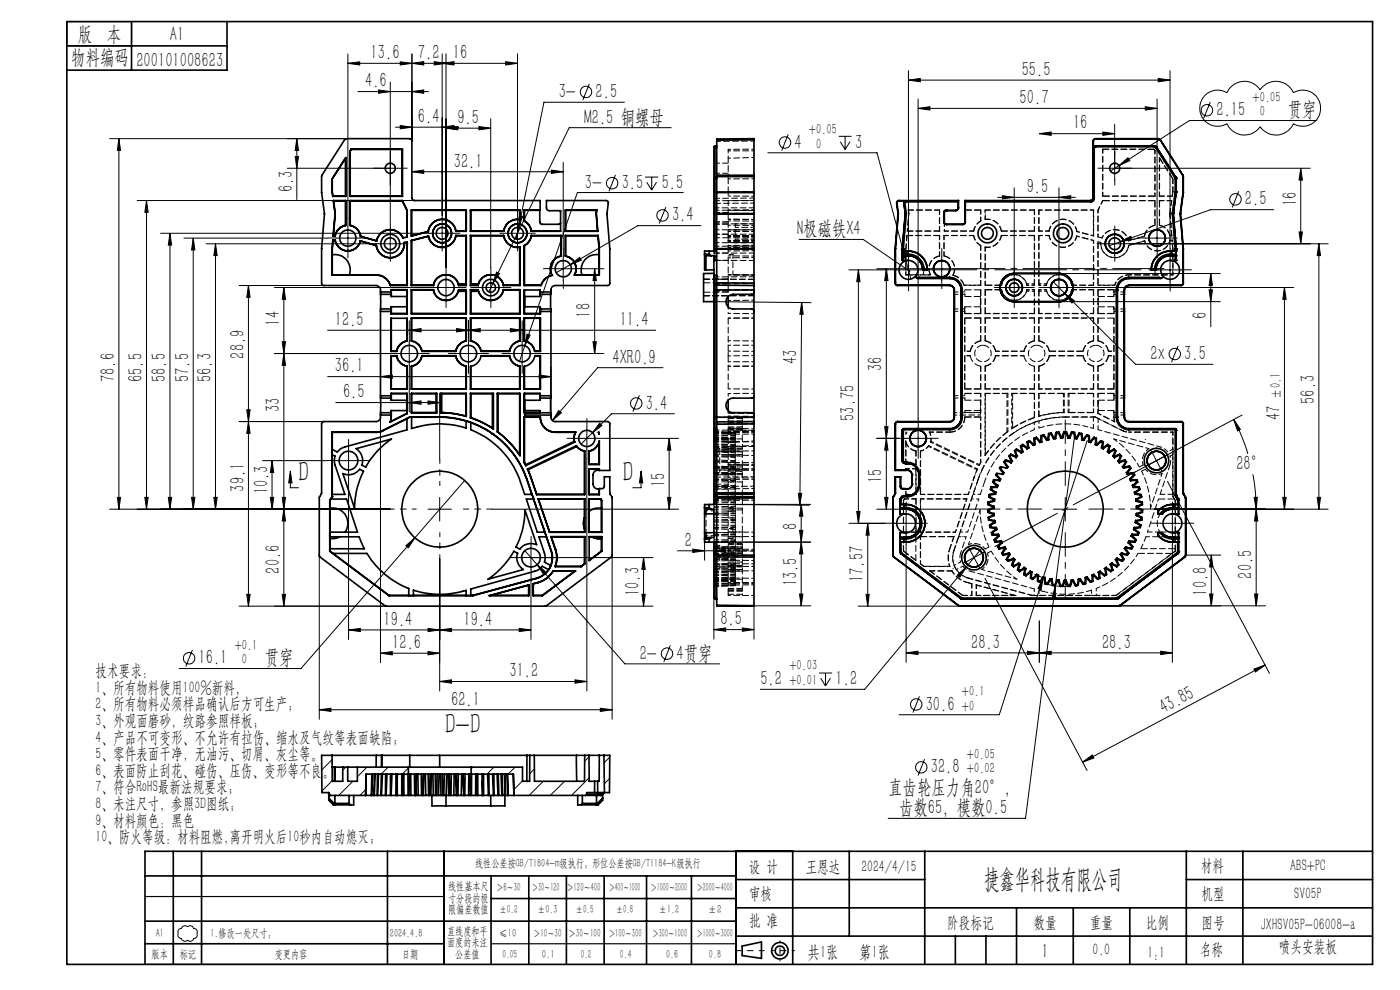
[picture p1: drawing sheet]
<svg xmlns="http://www.w3.org/2000/svg" width="297mm" height="210mm" viewBox="0 0 297 210" stroke-linecap="round" stroke-linejoin="round" font-family="sans-serif">
<defs><g id="words">
<g font-size="6.3">
<text x="63.4" y="102.3">D</text>
<text x="132.1" y="102.3">D</text>
<text x="94.5" y="155.7">D-D</text>
</g>
<text font-size="5.6" x="208.8" y="188.3">捷鑫华科技有限公司</text>
<g font-size="4.4">
<text x="16.5" y="8.6">版 本</text>
<text x="36.1" y="8.6">A1</text>
<text x="15.1" y="13.7">物料编码</text>
<text x="28.9" y="14.2">200101008623</text>
<text x="78.6" y="12.6">13.6</text>
<text x="88.7" y="12.5">7.2</text>
<text x="96.1" y="12.5">16</text>
<text x="216.8" y="16.1">55.5</text>
<text x="77.5" y="18.5">4.6</text>
<text x="118.5" y="20.8">3-</text>
<text x="126.3" y="20.8">2.5</text>
<text x="216.3" y="22.1">50.7</text>
<text x="88.7" y="26.1">6.4</text>
<text x="97" y="26.3">9.5</text>
<text x="123.9" y="26.2">M2.5 铜螺母</text>
<text x="227.6" y="27.5">16</text>
<text x="258.1" y="24.7">2.15</text>
<text x="273.2" y="24.7">贯穿</text>
<text x="96.3" y="35.6">32.1</text>
<text x="168.5" y="31.5">4</text>
<text x="181.4" y="31.5">3</text>
<text x="62.1" y="40.8" transform="rotate(-90 62.1 40.8)">6.3</text>
<text x="124.1" y="40.1">3-</text>
<text x="131.9" y="40.1">3.5</text>
<text x="140.4" y="40.1">5.5</text>
<text x="217.8" y="41">9.5</text>
<text x="142.6" y="47">3.4</text>
<text x="264.1" y="43.6">2.5</text>
<text x="275.1" y="43.7" transform="rotate(-90 275.1 43.7)">16</text>
<text x="169.1" y="49.9">N极磁铁X4</text>
<text x="59.4" y="69.1" transform="rotate(-90 59.4 69.1)">14</text>
<text x="71" y="69.2">12.5</text>
<text x="125.3" y="67.4" transform="rotate(-90 125.3 67.4)">18</text>
<text x="131.5" y="69.2">11.4</text>
<text x="256" y="67.7" transform="rotate(-90 256 67.7)">6</text>
<text x="51.9" y="76.1" transform="rotate(-90 51.9 76.1)">28.9</text>
<text x="129.9" y="77.1">4XR0.9</text>
<text x="169.1" y="77.2" transform="rotate(-90 169.1 77.2)">43</text>
<text x="244.1" y="76.4">2x</text>
<text x="251.2" y="76.4">3.5</text>
<text x="24.4" y="81" transform="rotate(-90 24.4 81)">78.6</text>
<text x="30.2" y="81.1" transform="rotate(-90 30.2 81.1)">65.5</text>
<text x="35.2" y="81.1" transform="rotate(-90 35.2 81.1)">58.5</text>
<text x="40.2" y="81.1" transform="rotate(-90 40.2 81.1)">57.5</text>
<text x="44.9" y="81.1" transform="rotate(-90 44.9 81.1)">56.3</text>
<text x="71" y="79">36.1</text>
<text x="187.2" y="78.8" transform="rotate(-90 187.2 78.8)">36</text>
<text x="59.4" y="87.4" transform="rotate(-90 59.4 87.4)">33</text>
<text x="72.8" y="84.5">6.5</text>
<text x="137" y="86.9">3.4</text>
<text x="181.2" y="89.3" transform="rotate(-90 181.2 89.3)">53.75</text>
<text x="271.6" y="89.1" transform="rotate(-90 271.6 89.1)">47</text>
<text x="278.9" y="85.6" transform="rotate(-90 278.9 85.6)">56.3</text>
<text x="262.3" y="99.7">28°</text>
<text x="51.9" y="104.3" transform="rotate(-90 51.9 104.3)">39.1</text>
<text x="56.9" y="104.9" transform="rotate(-90 56.9 104.9)">10.3</text>
<text x="141.1" y="103.3" transform="rotate(-90 141.1 103.3)">15</text>
<text x="187.2" y="102.5" transform="rotate(-90 187.2 102.5)">15</text>
<text x="169.1" y="112.4" transform="rotate(-90 169.1 112.4)">8</text>
<text x="145.3" y="115.9">2</text>
<text x="59.4" y="121.7" transform="rotate(-90 59.4 121.7)">20.6</text>
<text x="169.1" y="124.4" transform="rotate(-90 169.1 124.4)">13.5</text>
<text x="183.2" y="123.5" transform="rotate(-90 183.2 123.5)">17.57</text>
<text x="265.6" y="122.7" transform="rotate(-90 265.6 122.7)">20.5</text>
<text x="135.7" y="126.5" transform="rotate(-90 135.7 126.5)">10.3</text>
<text x="256.1" y="126.3" transform="rotate(-90 256.1 126.3)">10.8</text>
<text x="81.4" y="132.7">19.4</text>
<text x="83.2" y="137.7">12.6</text>
<text x="98.3" y="132.7">19.4</text>
<text x="152.8" y="132.7">8.5</text>
<text x="206" y="137.6">28.3</text>
<text x="233.8" y="137.6">28.3</text>
<text x="42.1" y="140.9">16.1</text>
<text x="56.2" y="140.9">贯穿</text>
<text x="108.1" y="143.7">31.2</text>
<text x="135.7" y="139.9">2-</text>
<text x="143.5" y="139.9">4贯穿</text>
<text x="95.7" y="149.7">62.1</text>
<text x="161.3" y="145.3">5.2</text>
<text x="177.3" y="145.3">1.2</text>
<text x="196.4" y="150.7">30.6</text>
<text x="246.9" y="151.5" transform="rotate(-28 246.9 151.5)">43.85</text>
<text x="197.5" y="164.1">32.8</text>
<text x="188.4" y="168.4">直齿轮压力角20°，</text>
<text x="190.7" y="172.7">齿数65，模数0.5</text>
<text x="221" y="203.2">1</text>
</g>
<g font-size="3.8">
<text x="171.3" y="203.2">共1张</text>
<text x="182.3" y="203.2">第1张</text>
</g>
<g font-size="3.5">
<text x="20.3" y="143.4">技术要求：</text>
<text x="20.3" y="146.9">1、所有物料使用100%新料，</text>
<text x="20.3" y="150.4">2、所有物料必须样品确认后方可生产；</text>
<text x="20.3" y="154">3、外观面磨砂，纹路参照样板；</text>
<text x="20.3" y="157.5">4、产品不可变形、不允许有拉伤、缩水及气纹等表面缺陷；</text>
<text x="20.3" y="161">5、零件表面干净，无油污、切屑、灰尘等。</text>
<text x="20.3" y="164.6">6、表面防止刮花、碰伤、压伤、变形等不良。</text>
<text x="20.3" y="168.1">7、符合RoHS最新法规要求；</text>
<text x="20.3" y="171.6">8、未注尺寸，参照3D图纸；</text>
<text x="20.3" y="175.1">9、材料颜色：黑色</text>
<text x="20.3" y="178.7">10、防火等级：材料阻燃,离开明火后10秒内自动熄灭；</text>
<text x="158.9" y="184.9">设 计</text>
<text x="170.9" y="184.9">王恩达</text>
<text x="182.7" y="184.9">2024/4/15</text>
<text x="254.7" y="184.7">材料</text>
<text x="273.7" y="184.7">ABS+PC</text>
<text x="158.9" y="190.8">审核</text>
<text x="254.9" y="190.7">机型</text>
<text x="274.6" y="190.8">SV05P</text>
<text x="158.9" y="196.5">批 准</text>
<text x="200.9" y="196.9">阶段标记</text>
<text x="219.3" y="196.9">数量</text>
<text x="231.2" y="196.9">重量</text>
<text x="243.1" y="196.9">比例</text>
<text x="254.9" y="196.9">图号</text>
<text x="267.4" y="197.3">JXHSV05P-06008-a</text>
<text x="231.8" y="202.5">0.0</text>
<text x="243.4" y="203.2">1:1</text>
<text x="254.5" y="202.5">名称</text>
<text x="271.3" y="201.8">喷头安装板</text>
</g>
<g font-size="3.1">
<text x="265.7" y="21.6">+0.05</text>
<text x="171.6" y="28.4">+0.05</text>
<text x="267.3" y="24.7">0</text>
<text x="173.2" y="31.5">0</text>
<text x="271.6" y="84.5" transform="rotate(-90 271.6 84.5)">±0.1</text>
<text x="49.8" y="137.8">+0.1</text>
<text x="51.3" y="140.9">0</text>
<text x="167.5" y="142.2">+0.03</text>
<text x="167.5" y="145.3">+0.01</text>
<text x="204.1" y="147.6">+0.1</text>
<text x="204.1" y="150.7">+0</text>
<text x="205.1" y="160.9">+0.05</text>
<text x="205.1" y="164">+0.02</text>
</g>
<g font-size="2.5">
<text x="100.8" y="184">线性公差按GB/T1804-m级执行；形位公差按GB/T1184-K级执行</text>
<text x="95.1" y="188.8">线性基本尺</text>
<text x="95.1" y="191.3">寸分段的极</text>
<text x="105.3" y="189.1">＞6～30</text>
<text x="112.9" y="189.1">＞30～120</text>
<text x="120.2" y="188.9">＞120～400</text>
<text x="129.2" y="188.9">＞400～1000</text>
<text x="138.1" y="189.1">＞1000～2000</text>
<text x="147.8" y="189.1">＞2000～4000</text>
<text x="95.1" y="193.8">限偏差数值</text>
<text x="105.9" y="193.8">±0.2</text>
<text x="114.1" y="193.8">±0.3</text>
<text x="122.2" y="193.8">±0.5</text>
<text x="130.7" y="193.8">±0.8</text>
<text x="139.8" y="193.8">±1.2</text>
<text x="150.2" y="193.8">±2</text>
<text x="32.2" y="203.2">版本</text>
<text x="33" y="198.8">A1</text>
<text x="38.1" y="203.2">标记</text>
<text x="44.7" y="198.8">1.修改一处尺寸；</text>
<text x="58.3" y="203.2">变更内容</text>
<text x="82.7" y="198.7">2024.4.8</text>
<text x="85.3" y="203.2">日期</text>
<text x="94.8" y="198.3">直线度和平</text>
<text x="94.8" y="200.7">面度的未注</text>
<text x="96.6" y="203.2">公差值</text>
<text x="105.9" y="198.7">≤10</text>
<text x="106.6" y="203.2">0.05</text>
<text x="113.2" y="198.7">＞10～30</text>
<text x="115" y="203.2">0.1</text>
<text x="120.6" y="198.7">＞30～100</text>
<text x="123.2" y="203.2">0.2</text>
<text x="129.1" y="198.7">＞100～300</text>
<text x="131.5" y="203.2">0.4</text>
<text x="138.4" y="198.7">＞300～1000</text>
<text x="141.3" y="203.2">0.6</text>
<text x="147.8" y="198.7">＞1000～3000</text>
<text x="150.4" y="203.2">0.8</text>
</g>
</g></defs>
<g fill="none" stroke="#000" stroke-width=".21">
<path d="M73.8 13.4l2.5-.3v.7zM73.8 11.5v34.8M75.9 19.4h15M80.3 19.1l2.5 .3-2.5 .4zM82.8 17.4v30.5M84.9 13.1l2.5 .3-2.5 .4zM87.4 13.4l2.5-.3v.7zM87.4 11.4v18.5M87.4 19.4l2.5-.3v.7zM92.1 13.1l2.5 .3-2.5 .4zM93.8 13.4l2.5-.3v.7zM93.8 11.4v34.3"/>
<path d="M94.6 11.4v45.4M107.3 13.1l2.5 .3-2.5 .4zM109.8 11.4v34.3M109.8 13.4h-36M125 17.8l-1.4 3.4M192.7 17l2.5-.4v.7zM192.7 15v37.7M192.7 17h55.5M245.7 16.6l2.5 .4-2.5 .3zM248.2 15v37.7M23.2 29.4h50.3M25.2 29.4l.4 2.5h-.7z"/>
<path d="M25.2 29.4v78.6M62.6 33.2h.7l-.3 2.5zM63 29.4l.3 2.5h-.7zM63 29.4v12.9M83.9 27h13.4M84.9 26.6l2.5 .4-2.5 .3zM85.3 35.7h-24.3M87.4 36.4l2.5-.3v.7zM87.4 36.4h32.1M93.8 27l2.5-.4v.7zM94.6 27.2l2.5-.4v.7zM94.6 27.2h9.5"/>
<path d="M101.6 26.8l2.5 .4-2.5 .3zM104.1 25.2v31.6M117 36.1l2.5 .3-2.5 .4zM119.5 34.5v18.3M130.6 37.1l-1.4 3.5M132.5 21.7h-17.1l-5.4 26.6M136.8 37.6h2.8M137.2 38.7l1.1 1.6M138.3 37.6v2.7M139.3 38.7l-1 1.6M142.4 27.1h-21.6l-17.1 34.8M162.9 32.4h23.2l6.1 22.9"/>
<path d="M167.2 28.5l-1.4 3.5M177.9 28.9h2.8M178.3 30l1 1.7M179.3 28.9v2.8M180.3 30l-1 1.7M194.8 23l2.5-.4v.7zM194.8 21v67.8M194.8 23h50.7M215.2 39.9v18.1M220.5 28.4l2.5-.4v.7zM220.5 28.4h16M224.6 39.9v16.9"/>
<path d="M234 28l2.5 .4-2.5 .3zM234 35.7h44M236.5 26.3v11.9M237.4 35.1l1.9-1.6 .4 .6zM237.4 35.1l-1.8 1.2M243 22.6l2.5 .4-2.5 .3zM245.5 21v25.2M255.7 20.2a3.8 3.8 0 0 1 4.6-.5 4 4 0 0 1 7-.7 4 4 0 0 1 7.1 .7 3.8 3.8 0 0 1 5.7 3.3 3.8 3.8 0 0 1-5.7 3.2 4 4 0 0 1-7.1 .7 4 4 0 0 1-7-.7 3.8 3.8 0 0 1-5-.9 3.8 3.8 0 0 1 .4-5.1zM256.8 21.7l-1.5 3.4M275.9 35.7l.4 2.5h-.7zM275.9 35.7v16M279.3 25.6h-27l-14.9 9.5"/>
<path d="M29.1 42.5h58.8M31.1 42.5l.3 2.5h-.7zM31.1 42.5v65.5M34.1 49.5h55.9M36.1 49.5l.3 2.5h-.7zM36.1 49.5v58.5M39 50.5h30.6M41 50.5v57.5M41 50.5l.3 2.5h-.7zM43.7 51.7h35.4M45.7 51.7l.4 2.5h-.7zM45.7 51.7v56.3"/>
<path d="M71.3 50.5h5M73.8 48v5M80.3 51.7h5M82.8 49.2v5M91.3 49.5h5M93.8 47v5M94.6 58.5v5M104.1 58.5v5M105.3 57.7l.7 .3-1.4 2.1zM107.3 49.5h5M109.8 47v5M110 48.3l-.5 2.4"/>
<path d="M110.2 45.7l.7 .2-.9 2.4zM117 57h5M119.5 54.5v5M121 56.2l2-1.6 .3 .6zM121 56.2l-3 1.6M123.7 57h4.4M126.2 57l.3 2.5h-.7zM126.2 57v18M141.3 43.9l-1.5 3.5M145 40.8h-22.5l-12.3 35.9M148.7 47.9h-13.4l-14.3 8.3M169.5 50.8h13.6l9.8 6.7"/>
<path d="M180.1 57.2h8.1M182.1 57.2l.4 2.6h-.7zM182.1 57.2v53.8M186 57h9.5M188 57l.4 2.5h-.7zM188 57v51M190.2 57.2h5M191.2 53l.7-.2 .3 2.5zM192.2 55.3l1.1 3.9M192.7 54.7v5.1M197.3 57h5M199.8 54.5v5"/>
<path d="M211.7 41.9h16.4M212.7 41.5l2.5 .4-2.5 .3zM215.2 58.5v5M223.4 59.8l2.5 2.5M224.6 58.5v5M224.6 58h34.3M224.6 41.9l2.6-.4v.7zM234 51.7h5M236.5 49.2v5M237.7 51.3l2.2-1.2 .2 .7zM237.7 51.3l-2.4 .8M240.2 51.7h41.6"/>
<path d="M243 50.5h5M245.5 48v5M245.7 57.2h5M248.2 54.7v5.1M256.9 58v11.3M256.9 58l.3 2.5h-.7zM262.8 40.6l-1.4 3.4M270.2 44.5h-13.3l-19.2 6.8M275.6 49.2h.7l-.4 2.5zM279.8 51.7v56.3M279.8 51.7l.3 2.5h-.7zM50.7 60.6h18"/>
<path d="M52.7 60.6l.4 2.5h-.7zM52.7 60.6v68M58.2 61h32.2M59.9 72.5h.7l-.4 2.5zM60.2 75l.4 2.5h-.7zM60.2 61l.4 2.5h-.7zM60.2 61v67.6M69.5 70.1h69.6M69.5 79.9h47.4M80.7 79.9l2.5-.4v.7zM80.7 61.9v20M86.8 70.1l2.5-.4v.7z"/>
<path d="M86.8 68v2.8M86.8 72.5v5M86.8 79.3v8.1M89.3 75h-31.1M92.1 61h5M96.9 69.7l2.5 .4-2.5 .3zM96.9 75h5M99.4 70.1l2.5-.4v.7zM99.4 68v2.8M99.4 72.5v5M101.6 61h5M108.3 69.7l2.5 .4-2.5 .3z"/>
<path d="M108.3 75h4.9M110.8 68v2.8M110.8 72.5v5M111.8 70.9l.7 .2-1.2 2.2zM114.4 79.5l2.5 .4-2.5 .3zM115 75h13.1M116.9 77.9v10.1M125.8 72.5h.7l-.3 2.5zM140.7 78h-13.9l-9.6 11.2M151.4 64l20.6 .2M170.1 64.2l-.4 43M170.1 64.2l.3 2.5h-.7z"/>
<path d="M212.7 61h5M222.1 61h5.1M224.6 64h34.3M225.9 62.3l2 1.5-.5 .5zM225.9 62.3l15 15h16.5M228.9 61h45.6M249.9 73.4l-1.4 3.4M256.5 61.5h.7l-.3 2.5zM272.5 61l.3 2.5h-.7zM272.5 61v47M50.7 89.4h18M52.4 86.9h.7l-.4 2.5z"/>
<path d="M52.7 89.4l.4 2.5h-.7zM55.7 97.7h13.8M57.7 97.7l.4 2.5h-.7zM57.7 97.7v10.3M61.6 99.9l.3 2.5h-.7zM61.6 99.9v3.6h1.7M71.2 85.4h22.1M71.4 97.7h5M73.9 95.2v5M80.7 84v56.6M86.8 85.4l2.5-.4v.8zM90.8 85l2.5 .4-2.5 .4z"/>
<path d="M93.3 83.4v14.1M118.5 87.1l.6 .5-1.9 1.6zM122 93h5M124.5 90.5v5M124.5 97.2v49.4M125.7 91.8l-2.4 2.4M127.2 89.8l.5 .5-2 1.5zM128.7 93h15.3M135.6 83.8l-1.3 3.5M136 99.9l.3 2.5h-.7zM136 99.9v3.6h-1.8M142 93l.3 2.5h-.7z"/>
<path d="M142 93v15M143.1 87.8h-13.3l-4.1 4M186 93h4.5M187.7 90.5h.7l-.4 2.5zM188 93l.4 2.5h-.7zM192.3 93h5M194.8 90.5v5M228.1 91.7l-4.2 32.6M230.6 93.4l-18.6 58.2h-21.3M244.2 95.5l1.1 2.2M245.3 97.7l1.2 2.2M247.5 96.5l-2.2 1.2"/>
<path d="M261.7 89l1.4 2.1-.6 .3zM261.7 89a37.6 37.6 0 0 1 3 7.3M263.5 88l-22.7 12.1M23.2 108h59.5M24.9 105.5h.7l-.4 2.5zM30.7 105.5h.7l-.3 2.5zM35.7 105.5h.7l-.3 2.5zM40.6 105.5h.7l-.3 2.5zM45.4 105.5h.7l-.4 2.5zM57.4 105.5h.7l-.4 2.5zM59.9 105.5h.7l-.4 2.5zM60.2 108l.4 2.5h-.7z"/>
<path d="M67.7 117.8v34.8M73.9 102.2v33.4M86.1 115.7l1.9-1.6-1.4 2.1zM88 114.1l-24.1 27.7h-25.9M90.8 108h5M93.3 105.5v5M93.3 118.6v28M98.6 101.9l-10.6 12.2M104.4 108h39.6M110.1 118.3h28.4M111.3 116.8l21.3 24h20.1M112.6 115.8v5"/>
<path d="M113.9 119.8l2 1.6-.5 .5zM129.9 117.8v34.8M136.5 118.3l.4 2.5h-.7zM136.5 118.3v10.3M141.6 105.5h.7l-.3 2.5zM143.7 116.8h11.3M147 116.5l2.5 .3-2.5 .4zM149.5 115v3.8M151.4 116.8l2.6-.3v.7zM151.4 114.9v2.4M169.4 104.7h.7l-.4 2.5zM169.6 112.5h.7l-.3 2.5z"/>
<path d="M170 107l.3 2.5h-.7zM170 107v21.5M170 115l.3 2.5h-.7zM172 107h-20.3l20 .2M172 115h-20.3M180.1 111h7.6M181.8 108.5h.7l-.4 2.5zM184.1 111v17.6M184.1 111l.3 2.5h-.7zM186 108h21.1M187.7 105.5h.7l-.4 2.5zM189.7 111h5"/>
<path d="M192.2 108.5v5M192.2 115.5v25M208.3 116.3l-24.9 29.9h-22.1M223.5 108h5M226 105.5v5M244.9 108h36.9M246.2 111h5M247.7 102.2l21.6 40.6M248.7 108.5v5M248.7 115.5v25M251.5 117.7h7.5M257 117.7l.3 2.6h-.7z"/>
<path d="M257 117.7v10.8M265.8 100.6a38.8 38.8 0 0 1 .7 7.4M266.1 105.5h.6l-.2 2.5zM266.5 108l.3 2.5h-.7zM266.5 108v20.5M272.1 105.5h.7l-.3 2.5zM279.4 105.5h.7l-.3 2.5zM40.8 137.9l-1.4 3.5M50.7 128.6h31.3M52.4 126.1h.7l-.4 2.5zM59.9 126.1h.7l-.4 2.5zM73.9 133.6l2.5-.3v.7z"/>
<path d="M73.9 133.6h38.7M80.7 138.6l2.5-.4v.7zM80.7 138.6h12.6M90.8 138.2l2.5 .4-2.5 .3zM90.8 133.3l2.5 .3-2.5 .4zM93.3 133.6l2.5-.3v.7zM110.1 133.3l2.5 .3-2.5 .4zM112.6 122.8v12.8M115.6 128.6h22.9M136.2 126.1h.7l-.4 2.5zM142.2 136.9l-1.4 3.5M151.4 133.6l2.6-.4v.7z"/>
<path d="M151.4 126.8v8.8M151.4 133.6h8.5M152 128.5h20M157.5 133.2l2.4 .4-2.4 .3zM159.9 128.5v7.1M169.6 126h.7l-.3 2.5zM182.1 128.6h21.5M183.7 126.1h.7l-.3 2.5zM192.2 138.5l2.5-.4v.7zM203.1 122l1.9-1.7-1.4 2.1zM209 122.8l21.6 40.6M218 138.1l2.5 .4-2.5 .3z"/>
<path d="M219.5 121.8l1.9 .8M220.5 138.5l2.5-.4v.7zM220.5 131.7v8.8M221.3 122.5l-.4 2.6-.7-.3zM221.9 123.9a15.3 15.3 0 0 0 4.6 .5M223.9 124.3v2.5l-.7-.1zM223.9 124.3l-6.3 49.3h-29.2M246.2 138.1l2.5 .4-2.5 .3zM248.7 138.5h-56.5M256.6 126h.7l-.3 2.5zM266.1 126h.7l-.3 2.5zM268.5 128.5h-31.2"/>
<path d="M67.7 150.6l2.5-.4v.7zM67.7 150.6h62.2M93.3 144.6l2.5-.4v.7zM93.3 144.6h31.2M122 144.2l2.5 .4-2.5 .3zM127.4 150.2l2.5 .4-2.5 .3zM173.7 142.8h2.8M174.1 143.9l1 1.6M175.1 142.8v2.7M176.2 143.9l-1.1 1.6M195.1 147.7l-1.4 3.5M266 141.9l2.4-.8-2.1 1.4z"/>
<path d="M268.4 141.1l-38.7 20.6M70.4 161.1l-2.2 2.3M70.5 165.6l-2.2 2.2M73.3 162.7l-.6 .7M74.9 165.7l-3 3M77.6 167.5l-1.3 1.2M77.9 162.7l-2.1 2.1M82.3 162.7l-1.4 1.5M86.6 162.9l-1.3 1.3M100.3 162.7l-.4 .4M104.8 162.7l-1.5 1.5M109.3 162.7l-1.5 1.5"/>
<path d="M110.8 165.7l-1.8 1.8M113.4 163.1l-1 1M115.3 165.7l-3 3M119.8 165.7l-3.1 3M125 160.5l-1 1M125 165l-3.8 3.7M129.3 165.1l-1.1 1.2M129.4 160.6l-1.3 1.2M196.1 161l-1.3 3.5M229.7 161.7l2-1.5 .4 .6zM37.9 197.2l.1-.1a.74 .74 0 0 0 .8-.6l.6-.1a.53 .53 0 0 0 .8 0 .7 .7 0 0 1 .9 .5 .81 .81 0 0 1 .7 1.2 .7 .7 0 0 1-.7 1 .72 .72 0 0 1-.6 .5 .72 .72 0 0 1-.7-.2 .86 .86 0 0 1-1.4-.3 .8 .8 0 0 1-.6-1.2l-.1-.4z"/>
<circle cx="124.3" cy="19.5" r="1.22"/>
<circle cx="129.9" cy="38.9" r="1.21"/>
<circle cx="166.5" cy="30.2" r="1.22"/>
<circle cx="256" cy="23.4" r="1.2"/>
<circle cx="140.5" cy="45.7" r="1.2"/>
<circle cx="262.1" cy="42.3" r="1.22"/>
<circle cx="249.2" cy="75.1" r="1.21"/>
<circle cx="135" cy="85.6" r="1.21"/>
<circle cx="40.1" cy="139.6" r="1.2"/>
<circle cx="141.5" cy="138.7" r="1.21"/>
<circle cx="194.4" cy="149.4" r="1.22"/>
<circle cx="195.5" cy="162.8" r="1.22"/>
</g>
<g fill="none" stroke="#000" stroke-width=".35">
<path d="M14.2 4.6h277v200h-277zM14.2 9.7h34M27.9 4.6v10.3M48.2 4.6v10.3h-34M70.4 38v2.7M70.4 38h.1M70.5 38v2.7M73.3 33.6v8M73.3 33.6l-2.8 4.4M73.3 33.4v8.3M73.3 33.4l-2.9 4.6M73.3 33.4v.2"/>
<path d="M74.3 32v9.7M74.3 32h.1M74.3 32v9.6M74.5 31.6h10.9M74.5 31.6l-.2 .4M74.5 31.6v.1M74.5 31.7h10.8M74.5 31.7l-.2 .3M85.3 31.7v9.9M85.4 31.6v10.1M85.4 31.6l-.1 .1M151.4 37.7v.2"/>
<path d="M151.4 31.3v6.4M151.4 37.9v15.4M151.4 37.9h.6M151.7 37.6v15.7h-2.2v.6M151.7 31v.2M151.7 31l-.3 .3M151.7 31.2v6.4M151.7 37.6h.3M151.7 37.6l-.3 .1M151.7 31.2h.3M151.7 31.2l-.3 .1M152 37.2v.3"/>
<path d="M152 29.7v7.5M152 37.5v3.3M152 37.5h7.9M152 37.2h7.9M152 30.9l-.3 .1M159.9 37.2v.3M159.9 29.7v-.3l-7.9 .1v.2M159.9 29.7v7.5M159.9 37.5v3.3M159.9 29.7h-7.9M231.9 29.9v12.1M231.9 29.9l.1 .1"/>
<path d="M232 31.5h.1M232 30v12.1M232.1 31.5v10.6M232.4 29.4l-.4 .3-.1 .2M232.4 29.4h13.3M232.4 29.4v.1M232.4 31.1l-.3 .4M232.4 30.9l-.4 .3v.3M232.4 29.5l-.3 .1-.1 .4M232.4 31.1h12.5M232.4 30.9v.2M232.4 30.9h12.5"/>
<path d="M232.4 29.5h13.3M244.9 31.1l.2 .2M244.9 30.9l.4 .3M244.9 30.9v.2M245.1 31.3l4.2 6.4M245.3 31.2l-.3-.2h-12.7l-.2 .1-.1 .4M245.3 31.2h.1M245.3 31.2l-.2 .1M245.3 31.2l4.1 6.4M245.7 29.5l.4 .2M245.7 29.4l.5 .3M245.7 29.4v.1"/>
<path d="M246.1 29.7l4.8 7.5M246.2 29.7h-.1M246.2 29.7l4.8 7.5M249.3 37.7v.2M249.3 37.9h.2M249.3 37.9v2.8M249.4 37.6l.1 .3M249.4 37.6h.1M249.4 37.6l-.1 .1M249.5 37.9h.1M249.5 37.9v2.8M250.9 37.2l.1 .3"/>
<path d="M250.9 37.2h.1M251 37.2v.3M251 37.5h.1M251 37.5v3.3M70.4 58.3h9.4M70.4 52.9v5.4M70.4 40.7l.2 1M70.4 52.9h.1M70.4 40.7h.1M70.5 54a3.2 3.2 0 0 1 3.6 4.3M70.5 52.9v5.4M70.5 58.3h9.3"/>
<path d="M70.5 58.3h-.1M70.5 40.7l.1 .9M70.6 41.7h2.7M70.6 51h.5M70.6 51l-.2 1.9M70.6 51h.1M70.6 41.6h2.7M70.6 41.6v.1M70.7 50.1h.4M70.7 51l-.2 1.9M70.7 51h.4M70.7 42.5h2.6"/>
<path d="M70.7 42.5l.4 2.8M70.7 42.5l.1 .1M70.7 50h.4M70.7 50v.1M70.8 42.6l.3 2.7M70.8 42.6h2.5M71.1 51a2.77 2.77 0 0 0 2.6 2.2 2.77 2.77 0 0 0 2.8-2.1M71.1 50v.1M71.1 45.3l-.4 4.8M71.1 45.3h.1M71.1 51a2.72 2.72 0 0 0 2.6 2.2 2.72 2.72 0 0 0 2.7-2.1M71.1 51h.1"/>
<path d="M71.1 45.3l-.4 4.7M73.3 47.8a2.84 2.84 0 0 0-2.2 2.2M73.3 47.8h.1M73.3 42.6v5.2M73.3 41.6v.1M73.3 47.8a2.84 2.84 0 0 0-2.2 2.3M73.3 42.5v5.3M73.3 42.5v.1M74.3 47.8a2.79 2.79 0 0 1 2.2 2.4M74.3 42.5v5.3M74.3 42.5h11M74.3 41.7h11.1"/>
<path d="M74.3 42.5v.1M74.3 47.8a2.79 2.79 0 0 1 2.2 2.3M74.3 41.6v.1M74.3 42.6v5.2M74.3 47.8h.1M74.3 41.6h11M74.3 42.6h11M76.4 51.1l3.5 1M76.4 51.1h.1M76.5 50.2l3.4 .9M76.5 51.1l3.3 1M76.5 50.1v.1"/>
<path d="M76.5 50.1l3.4 1M79.8 58.3a3.3 3.3 0 0 1 3 2.3M79.8 58.3a3.1 3.1 0 0 1 3 2.2M79.8 58.3h.1M79.9 52.1a2.94 2.94 0 0 0 3.2 2.5 2.94 2.94 0 0 0 2.6-3.1l.7-.2v9.3M79.9 51.1h.1M79.9 52.1h-.1M85.3 42.5l1.1 2.1M85.3 41.6l.1 .1M85.3 42.5v.1M85.3 42.6l1 2M85.5 50.5a2.95 2.95 0 0 0-3-1.7 2.95 2.95 0 0 0-2.6 2.3"/>
<path d="M85.5 50.5a2.98 2.98 0 0 0-3-1.8 2.98 2.98 0 0 0-2.6 2.4M85.8 51.4a3 3 0 0 1-2.7 3.3 3 3 0 0 1-3.3-2.6M86.4 44.6v5.7l-.9 .2M86.4 44.6h-.1M87.3 44.5l11.6 .1M87.3 44.5h11.6M87.3 44.5v5.6M87.3 51v9.6M87.3 51h.1M90.8 49.1l-3.5 1M90.8 49.1h.1M90.8 50.1l-3.5 .9"/>
<path d="M90.9 49.1l-3.6 1M90.9 50.1l-3.6 .9M90.9 50.1h-.1M96.7 49.9a2.94 2.94 0 0 1-2.8 2.5 2.94 2.94 0 0 1-3-2.3M96.7 49.1a2.94 2.94 0 0 0-2.9-2.5 2.94 2.94 0 0 0-2.9 2.5M96.7 49.1h2.2M96.7 49.9h2.2M96.7 49.9v.1M96.7 49a3 3 0 0 0-3-2.5 3 3 0 0 0-2.9 2.6M96.7 50a3 3 0 0 1-2.9 2.5 3 3 0 0 1-3-2.4M96.7 49h2.2M96.7 50h2.2"/>
<path d="M96.7 49v.1M98.9 44.6v4.4M98.9 50l-.1 10.5M98.9 49v.1M98.9 44.5v4.6M98.9 49.9v10.7M98.9 49.9v.1M98.9 44.5v.1M99.8 49.1h7.1M99.8 49.9h7.1M99.8 44.5h10.5M99.8 44.5v4.6"/>
<path d="M99.8 49.9v10.7M99.8 49.9l.1 .1M99.8 44.5l.1 .1M99.9 50v10.2h1.6a2.75 2.75 0 0 1 2.8-1.9 2.75 2.75 0 0 1 2.5 2.2M99.9 49h6.9M99.9 50h6.9M99.9 44.6h10.3M99.9 44.6v4.4M99.9 49l-.1 .1M106.8 50a3 3 0 0 0 3.4 2.4M106.8 49l.1 .1M106.9 49.9a2.99 2.99 0 0 0 3.4 2.5"/>
<path d="M106.9 49.9l-.1 .1M110.2 46.5a3.1 3.1 0 0 0-3.4 2.5M110.2 46.5l.1 .1M110.2 44.6v1.9M110.2 52.4v8.1M110.3 46.6a2.95 2.95 0 0 0-3.4 2.5M110.3 44.5v2.1M110.3 52.4v8.2M110.3 44.5l-.1 .1M110.3 52.4h-.1M111.2 46.9a2.81 2.81 0 0 1 1.5 2.2M111.2 44.5l.1 .1"/>
<path d="M111.2 44.5h3.4M111.2 44.5v2.4M111.2 52.1v8.5M111.2 52.1h.1M111.3 46.9a2.9 2.9 0 0 1 1.4 2.1M111.3 44.6h3.2M111.3 44.6v2.3M111.3 52.1v8.4M111.3 46.9h-.1M112.7 49.9a2.97 2.97 0 0 1-1.5 2.2M112.7 49.1h6.2v-4.4h-2.4a.6 .6 0 0 1-.6-.6v-1.6h12.8l.3 .4-.2 2.5a91.5 91.5 0 0 1 .6 14.8l-.4 .4h-11.2a1.02 1.02 0 0 0-.9 1.3M112.7 49.9h6.3"/>
<path d="M112.7 49.9v.1M112.7 50a3.1 3.1 0 0 1-1.4 2.1M112.7 49h6.2M112.7 49v.1M114.5 44.6v2.6l.2 .3 3.9 .1 .3-.3M114.6 44.5v-2h-26.9l-.3-.5v-12.2l-.3-.4h-.2h-13.6l-5.1 8.1a29.6 29.6 0 0 0 .6 7.8v.1a87.1 87.1 0 0 0-.5 14.9l.3 .3h11.2a1.06 1.06 0 0 1 .9 1.3M114.6 44.5l-.1 .1M117.1 58.4a3.2 3.2 0 0 0-2.3 2.1M117.1 58.4h.1M117.2 58.4a3.1 3.1 0 0 0-2.4 2.2M118.7 44.7l.2 .2M119 54.3a2.73 2.73 0 0 0-1.9 4.1"/>
<path d="M119 54.3h.1M119 54.3a2.69 2.69 0 0 0-1.8 4.1M119 49.9l-6.3 .1M119 49.9v4.4M119.9 54.3a2.75 2.75 0 0 1 1.9 4M119.9 49.1h6.9M119.9 44.5v4.6M119.9 49.9v4.4M119.9 44.5l6.6 .1M119.9 49.9l7 .1M119.9 49.9h7M119.9 44.5h6.7"/>
<path d="M120 54.3a2.78 2.78 0 0 1 1.9 4M120 54.3h-.1M121.8 58.3h5.3M121.9 58.3h5.2M121.9 58.3h-.1M126.5 45.3h.1M126.5 45.3l.3 3.7M126.5 45.3l.3 3.8M126.5 44.6v.7M126.6 44.5l-.1 .8M126.6 44.5l-.1 .1M126.8 49l-6.9 .1"/>
<path d="M126.8 49v.1M126.9 50l.2 2.9M126.9 49.9v.1M126.9 49.9l.2 3M127.1 54a3.2 3.2 0 0 0-3.6 4.3M127.1 52.9v5.4M127.1 52.9h.1M149.5 53.9h.1M149.5 53.9v3.3h.3M149.5 53.9l.3 .3M149.5 53.9h1M149.8 54.2v3"/>
<path d="M149.8 54.2h1.9v1M149.8 57.2h1.6M150.5 53.3v.6M150.5 53.9l.4 .3M151.4 55.2v3.2M151.4 52.8h.1M151.4 58.4v.6M151.4 59v2.5M151.4 58h-2.1v6h2.1M151.4 40.7h.6M151.4 59h.6M151.4 58.4h.6"/>
<path d="M151.4 54.2v1M151.4 55.2h.6M151.4 45.2l.6 .1M151.7 59v31.9M151.7 52.8h-.3M152 40.8h.1M152 60v.5M152 52.7v.1M152 45.3v.1M152 45.3h7.9M152 40.8v4.5M152 45.4v7.3"/>
<path d="M152 52.8v7.2M152 40.8h7.9M152 60l7.9 .1M152 52.7h7.9M152 45.4h7.9M152 52.8h-.6M152 45.4h-.6M159.9 40.8h.1M159.9 45.3v.1M159.9 40.8v4.5M159.9 45.4v14.7M159.9 52.8h-7.9"/>
<path d="M189.9 52.7v.1M189.9 52.7h.1M189.9 52.8v7.3M189.9 52.8h.1M190 60l.1 .4 .4 .1M190 52.7v.1M190 52.8v7.2M190 60l-.1 .1M190.2 43.1l.3 2.2M190.2 43.1l.1 .1M190.3 43.2l.3 2.1M190.5 45.3v.1"/>
<path d="M190.5 45.3h.1M190.5 45.4h.1M190.5 45.4l-.6 7.3M190.6 45.3v.1M190.6 45.4l-.6 7.3M190.7 42.5l-.4 .2-.1 .4M190.7 42.5h12.6M190.7 42.5l.1 .1M190.8 42.6l-.4 .1-.1 .5M190.8 42.6h12.5M191.4 54.2h.1M191.4 55.2h.1"/>
<path d="M191.4 52.8h.1M191.4 53.3h1.3M191.4 52.8h.2M191.4 55.2h1.3M191.4 54.2h1.3M191.4 52.8v2.4M191.5 53.9h1.2M191.5 53.3v.6M191.5 53.9l-.1 .3M191.6 52.8h.1M191.6 52.8v.5M191.6 54.2v1"/>
<path d="M191.8 43.2h.1M191.8 43.2l.3 2.1M191.9 43.1l.4 2.1M191.9 43.1l-.1 .1M192.1 45.3v.1M192.1 45.3h.1M192.1 45.4h.1M192.1 45.4l-.7 7.4M192.1 45.4h.2M192.3 42.8l-.3 .1-.1 .2M192.3 42.6a.49 .49 0 0 0-.5 .6M192.3 42.6l-.5 .2v.4"/>
<path d="M192.3 42.6h.1M192.3 42.6v.2M192.3 45.2v.2M192.3 45.4l-.7 7.4M192.3 42.8h11M192.3 45.2l-.2 .1M192.4 53.9h.1M192.4 53.3v.6M192.4 53.9l.1 .3M192.7 53.3h.1M192.7 53.3a4 4 0 0 1 4 3.9M192.7 53.9a3.3 3.3 0 0 1 3.3 3.3h-.2a3 3 0 0 0-3.1-3"/>
<path d="M192.7 54.2h.1M192.7 54.2a3 3 0 0 1 3 3h1M192.7 55.2a2 2 0 0 1 1.8 1.1 2 2 0 0 1-.2 2.1M192.7 55.2a2 2 0 0 0-1.8 2.9 2 2 0 0 0 3.4 .3M192.7 53.9v.3M194.3 58.4a.4 .4 0 0 0 .2 .6 .4 .4 0 0 0 .5-.2h6.5M194.7 59h6.8M196.7 57.2h.1M200.3 47.1v.3l.5 .2M200.3 47.1l.2 .4 .3 .1M200.3 45.1v2M200.3 44.9v2.4"/>
<path d="M200.6 44.7h2.2M200.8 44.6l-.5 .2v.3M200.8 44.6h.1M200.8 44.6l-.4 .2-.1 .3M200.8 44.6h2M200.8 47.6h3.5M200.8 47.6h.1M201.5 58.8a2.64 2.64 0 0 1 2.6 2.7M201.5 59a2.47 2.47 0 0 1 2.4 2.5M201.5 59h.1M201.5 58.8v.2M202.8 44.6v.1"/>
<path d="M203.3 44.1l-.1 .3-.4 .2M203.3 42.6v1.5M203.3 44.1h.1M203.3 44.1a.6 .6 0 0 1-.5 .6M203.3 42.5v1.6M203.3 42.5v.1M204.3 47.6h.1M204.7 42.5h26.7M204.7 42.5l.1 2.1M204.7 42.5l.1 .1M204.8 47.1l-.1 .3-.4 .2M204.8 47.1h.1"/>
<path d="M204.8 47.1l-.2 .3-.3 .2M204.8 42.6h26.7M204.8 42.8h26.7M204.8 42.6v4.5M215.2 58a2.98 2.98 0 0 0-3 3 2.98 2.98 0 0 0 3 3M215.2 58a3 3 0 0 0-3 3 3 3 0 0 0 3 3M215.2 58h9.4M215.2 58h.1M224.6 58a2.98 2.98 0 0 1 3 3 2.98 2.98 0 0 1-3 3M224.6 58a3 3 0 0 1 3.1 3 3 3 0 0 1-3.1 3M224.6 58h.1M231.4 42.5l.1 .1"/>
<path d="M231.5 42.6v.2M231.9 42a.49 .49 0 0 1-.5 .5M231.9 42l.1 .1M232 42.1l-.2 .4-.3 .1M232 42.1h.1M232.1 42.1a.66 .66 0 0 1-.6 .7M239.5 58.8a2.64 2.64 0 0 0-2.7 2.7M239.5 59a2.41 2.41 0 0 0-2.5 2.5M239.5 59h.1M239.5 59h6.8M239.5 58.8v.2M244.2 57.2h1"/>
<path d="M244.2 57.2h.1M245.2 57.2h.1M246.6 58.4a.4 .4 0 0 1-.1 .6 .4 .4 0 0 1-.6-.2h-6.4M248.2 53.3h.1M248.2 53.3a4 4 0 0 0-4 3.9M248.2 53.9a3.3 3.3 0 0 0-3.3 3.3h.3M248.2 54.2a3 3 0 0 0-3 3M248.2 54.2h.1M248.2 55.2a2.03 2.03 0 0 0-1.6 3.2M248.2 55.2a2 2 0 0 1 1.8 2.9 2 2 0 0 1-3.4 .3M248.2 53.3h1.3M248.2 55.2h1.3"/>
<path d="M248.2 54.2h1.3M248.2 53.9h1.3M248.2 53.9v.3M248.5 53.9h.1M248.5 53.3v.6M248.5 53.9l-.1 .3M248.7 45.2v.2M248.7 45.4l.6 7.4M248.7 45.2l.2 .1M248.9 45.4h.1M248.9 45.4h-.2M248.9 45.4l.6 7.4"/>
<path d="M248.9 45.3v.1M248.9 45.3h.1M249.3 52.8h.1M249.3 40.7h.2M249.3 52.8h.2M249.3 52.8v.5M249.3 54.2v1M249.3 40.7l-.6 4.5M249.5 53.3h.1M249.5 54.2h.1M249.5 52.8h.1M249.5 55.2h.1"/>
<path d="M249.5 40.7h.1M249.5 52.8v2.4M249.5 40.7l-.6 4.6M250.4 45.3v.1M250.4 45.3h.1M250.4 45.4h.1M250.4 45.4l.6 7.3M251 40.8h.1M251 52.7v.1M251 60l-.1 .3-.4 .2M251 52.7h.1M251 52.8v7.2"/>
<path d="M251 40.8l-.6 4.5M251 60v.1M251 52.7v7.4M251 52.8h.1M80.7 61.9v.5h2.3M80.7 61.9h2.2M80.7 66.1h2.2M80.7 66.1v17.9M80.8 62.4v3.1M82.8 60.6h3.6M82.8 60.5v.1M82.8 60.5l3.6 .1"/>
<path d="M82.9 61.9v.5M82.9 65.5v.6M82.9 61.4v.5M82.9 66.1v.5M82.9 75.5v7M82.9 74.5h1.3M82.9 75.5h1.3M82.9 61.4h3.5M82.9 66.6h3.5M82.9 61.4l.1 .1M83 62.4v.5M83 65.5h-2.3v.6"/>
<path d="M83 65.1v.4M83 61.5v1.4M83 65.1v1.4M83 67.5l-.1 7M83 66.5l3.4 .1M83 66.5l-.1 .1M83 62.9h3.3v2.2h-3.3M84.2 75.5a2.74 2.74 0 0 0 2.2 2.2M84.2 75.5a2.62 2.62 0 0 0 2.1 2.2M86.4 72.3a2.65 2.65 0 0 0-2.2 2.2M86.4 72.3a2.45 2.45 0 0 0-2.2 2.2M86.4 61.4v5.2"/>
<path d="M86.4 72.3l-.1-4.8h-3.4v7M86.4 77.7v4.8M86.4 61.4l-3.4 .1M86.4 77.7h-.1M87.3 72.3a2.74 2.74 0 0 1 2.2 2.2M87.3 72.3a2.62 2.62 0 0 1 2.2 2.2M87.3 60.6h4.7M87.3 67.4l11.6 .1M87.3 67.4h11.6M87.3 61.4v5.2M87.3 67.4v4.9M87.3 77.7v4.8"/>
<path d="M87.3 61.4h4.7M87.3 66.6h11.6M87.3 61.4l4.6 .1M87.3 77.7h.1M89.5 75.5a2.84 2.84 0 0 1-2.2 2.2M89.5 74.5h7.2M89.5 75.5h7.2M89.5 75.5h.1M89.5 74.5h.1M91.9 61.5a2.77 2.77 0 0 0 2.6 2.2 2.77 2.77 0 0 0 2.8-1.9M91.9 60.5l.1 .1M91.9 60.5l-4.6 .1"/>
<path d="M92 61.4a2.7 2.7 0 0 0 2.6 2.3 2.7 2.7 0 0 0 2.7-2.3M92 60.6a2.7 2.7 0 0 1 2.6-2.3 2.7 2.7 0 0 1 2.7 2.3M92 61.4l-.1 .1M96.7 75.5a2.84 2.84 0 0 0 2.2 2.2M96.7 74.5h.1M96.7 75.5h.1M97.3 60.2a2.77 2.77 0 0 0-2.8-1.9 2.77 2.77 0 0 0-2.6 2.2M97.3 60.2v.3M97.3 61.8h1.6M97.3 60.2h1.6M97.3 60.6h1.6M97.3 61.4h1.6"/>
<path d="M97.3 61.4v.1M97.3 60.5v.1M97.3 61.5v.3M97.3 61.5h1.5M97.3 60.5h1.5M98.8 61.5l.1 5M98.8 60.5l.1 .1M98.9 72.3a2.74 2.74 0 0 0-2.2 2.2M98.9 66.5l-11.6 .1M98.9 66.5v.1M98.9 67.5v4.8M98.9 77.7v4.8"/>
<path d="M98.9 72.3h.1M98.9 61.4v5.2M98.9 67.4v4.9M98.9 61.4l-.1 .1M98.9 67.4v.1M98.9 77.7h.1M99.8 72.3a2.63 2.63 0 0 1 2.2 2.2M99.8 60.6h1.7M99.8 67.4h10.5M99.8 61.4v5.2M99.8 67.4v4.9M99.8 61.4h1.7"/>
<path d="M99.8 66.6h10.5M99.8 61.4l.1 .1M99.8 67.4l.1 .1M99.9 72.3a2.65 2.65 0 0 1 2.2 2.2M99.9 67.5h10.3M99.9 66.5h10.3M99.9 66.5l-.1 .1M99.9 67.5v4.8M99.9 77.7l-.1 4.8M99.9 72.3h-.1M99.9 61.5h1.5M99.9 60.5l-.1 .1"/>
<path d="M99.9 60.2v.3M99.9 61.5v.3M99.9 60.5h1.5M101.4 60.5l.1 .1M101.4 61.5l.1 .3M101.5 61.4a2.7 2.7 0 0 0 2.6 2.3 2.7 2.7 0 0 0 2.7-2.3M101.5 60.6a2.7 2.7 0 0 1 2.6-2.3 2.7 2.7 0 0 1 2.7 2.3M101.5 60.2l-.1 .3M101.5 61.4l-.1 .1M102 74.5h6.1M102.1 74.5h-.1M102.1 75.5a2.79 2.79 0 0 1-2.3 2.2v4.8"/>
<path d="M106.8 60.6h3.5M106.8 61.4h3.5M106.8 61.4v.1M106.8 61.5a2.75 2.75 0 0 1-2.5 2.2 2.75 2.75 0 0 1-2.8-1.9h-1.6v4.7M106.8 61.5h3.4M106.8 60.5v.1M106.8 60.5h3.4M108.1 75.5a2.72 2.72 0 0 0 2.2 2.2M108.1 75.5a2.62 2.62 0 0 0 2.1 2.2M108.1 75.5h-6M110.2 72.3a2.55 2.55 0 0 0-2.1 2.2M110.2 61.5v5"/>
<path d="M110.2 67.5v4.8M110.2 77.7l.1 4.8M110.2 66.5l.1 .1M110.2 72.3h.1M110.2 60.5l.1 .1M110.3 72.3a2.63 2.63 0 0 0-2.2 2.2M110.3 61.4v5.2M110.3 67.4v4.9M110.3 77.7v4.8M110.3 61.4l-.1 .1M110.3 67.4l-.1 .1M110.3 77.7h-.1"/>
<path d="M111.2 72.3a2.63 2.63 0 0 1 2.2 2.2M111.2 60.6h3.6M111.2 67.4v4.9M111.2 67.4h3.5M111.2 66.6h3.5M111.2 67.4l.1 .1M111.3 72.3a2.65 2.65 0 0 1 2.2 2.2M111.3 67.5h3.3M111.3 60.5l-.1 .1M111.3 66.5h3.3M111.3 66.5l-.1 .1M111.3 61.5v5"/>
<path d="M111.3 67.5v4.8M111.3 77.7l-.1 4.8M111.3 72.3h-.1M111.3 60.5h3.5M113.4 74.5h1.3M113.5 74.5h-.1M113.5 75.5a2.79 2.79 0 0 1-2.3 2.2v4.8M114.6 65.1v.4M114.6 61.9v.5M114.6 62.4v.5h-3.3v2.2h3.3M114.6 66.5l.1 .1M114.6 61.9v-.4h-3.4v5.1"/>
<path d="M114.6 65.1v1.4M114.6 67.5l.1 7M114.6 61.9h2.3M114.6 65.5h.1M114.6 65.5l.1 .6M114.6 65.5h2.3v.6M114.7 75.5v7M114.7 66.1v.5M114.7 67.4v7.1M114.7 75.5h-1.2M114.7 66.1h2.2M114.7 67.4l-.1 .1"/>
<path d="M114.8 60.5v.1M116.8 62.4v3.1M116.9 61.9v.5h-2.3M116.9 66.1v17.9M151.4 61.5h8.5M151.4 61.5v27M152 60.5v29M152 60.5l7.9 .1M154.5 62.9v2.2M159.9 60.1v.5M159.9 60.6v.9M159.9 61.9v.3l-.3 .2h-4a1.55 1.55 0 0 0-1.6 1.6 1.55 1.55 0 0 0 1.6 1.5h3.9l.4 .3v.3"/>
<path d="M159.9 61.5v27M189.9 60.1l.1 .3 .4 .2M190.4 60.6h11.1M190.5 60.5h11M190.5 60.5l-.1 .1M201.5 60.5a1.02 1.02 0 0 1 1 1M201.5 60.6a.9 .9 0 0 1 .9 .9M201.5 60.5v.1M202.4 61.5v27M202.4 61.5h.1M202.5 61.5v27M203.9 61.5h.1"/>
<path d="M203.9 61.5h.2M203.9 61.5v27M204.1 61.5v27M215.2 64h.1M215.2 64h9.4M224.6 64h.1M236.8 61.5h.2M236.8 61.5v27M237 61.5h.1M237 61.5v27M238.5 61.5h.1M238.5 61.5v27"/>
<path d="M239.5 60.5a1.02 1.02 0 0 0-1 1M239.5 60.6a.97 .97 0 0 0-1 .9M239.5 60.6h11M239.5 60.5h11M239.5 60.5v.1M250.5 60.5v.1M251 60.1l-.1 .3-.4 .2M70.4 96.4l.7 .4-.2 .7 .1 .9 2.2 6.5h-2.8M70.4 91.6h9.4M70.4 91.6v13.8M70.4 91.6l.1 .1M70.5 91.7h9.3"/>
<path d="M70.5 91.7v3.6M70.5 96.4v8.5M75.6 95.2l7.4-2.1a17.1 17.1 0 0 0-5.4 6l-.8-.4a3.1 3.1 0 0 0-1.2-3.5zM79.8 91.6v.1M80.7 88a1.04 1.04 0 0 1-.9 1.4h-11.2l-.3 .2-.1 15-.5 .9v12.5l14.1 10.6 34.1-.1 13.9-10.4 .1-12.6-.5-.8v-3.6h-1.2v2.3l-.4 .2h-.7M80.7 84v.4h2.3M80.7 84h2.2M80.7 88h2.2M80.8 84.4v3.2M80.9 91.5h.1M80.9 91.5l-1.1 .2M81 91.4h.1"/>
<path d="M81 91.4l-1.2 .2M81 91.4l-.1 .1M82.9 89.4l-.1 .1M82.9 88.5l-.1 1M82.9 84v.4M82.9 87.6v.4M82.9 83.5h3.5M82.9 83.5v.5M82.9 88v.5M82.9 82.5h3.5M82.9 83.5l.1 1.4M82.9 88.5h.1"/>
<path d="M83 84.4v.5M83 87.6h-2.3v.4M83 87.1v.5M83 88.5l-.1 .9M83 87.1v1.4M83 84.9h3.3v2.2h-3.3M86.3 82.5h.1M86.3 88.8l-5.4 2.7M86.4 83.5v4.2M86.4 87.7l-3.6 1.8M86.4 83.5h-.1M86.4 87.7l-3.5 1.7"/>
<path d="M86.9 88.5h.1M86.9 88.5l-.6 .3v2.4l-13.2 3.6a2.82 2.82 0 0 0-1.6 1.1l-1.1-.6M86.9 88.5h6.4M86.9 88.5l-5.9 2.9M87.3 87.6h5.4M87.3 83.5h.1M87.3 83.5h5.4M87.3 82.5h11.6M87.3 83.5v4.1M87.3 88.5v2.4a18.3 18.3 0 0 1 11.6-.1v-1.5l1 .3v1.5a18.1 18.1 0 0 1 10.5 11.2l.9 2.6h1.6l.3 1h-1.5l2.3 7h1.6M87.3 88.5h6M87.3 82.5h.1"/>
<path d="M92.5 87.5l-5.2 .1M92.5 87.5l.2 .1M92.7 83.5h-.2v4M92.7 83.5v4.1M93.3 88.5a20.7 20.7 0 0 1 5.6 .8M93.3 88.5a19.5 19.5 0 0 1 18.5 13.2M93.3 88.5h.1M93.5 87.6a21.1 21.1 0 0 1 5.4 .7M93.5 83.5h5.4M93.5 83.5v4.1M93.5 83.5h.2v4M93.7 87.5a21.6 21.6 0 0 1 5.2 .8"/>
<path d="M93.7 87.5l-.2 .1M98.9 88.3h.1M98.9 83.5v4.8M99.8 88.6a19.5 19.5 0 0 1 4.9 2.4M99.8 83.5h4.9M99.8 83.5l.1 5.1M99.8 82.5h10.5M99.8 83.5v5.1M99.9 89.6l1.8 .8 2.8 1.6M99.9 88.6l1.8 .7 2.8 1.5M99.9 88.6h-.1M104.5 90.8l.2 .2"/>
<path d="M104.5 92a20 20 0 0 1 7.3 9.7M104.5 92h.1M104.7 83.5h-.2v7.3M104.7 83.5v7.5M105.5 91.6a21.6 21.6 0 0 1 4.8 5.1M105.5 83.5h4.8M105.5 83.5v8.1M105.5 83.5h.2v8.1M105.5 91.6h.2M105.7 91.6a20.5 20.5 0 0 1 4.5 4.9M110.2 96.5l.1 .2M110.3 83.5v13.2"/>
<path d="M110.3 83.5l-.1 13M111.2 98.1l.3 .7M111.2 83.5v4h3.4v-.4h-3.3v-2.2h3.3v-.5M111.2 83.5h3.4v.5M111.2 88.5h3.5M111.2 88.5v9.6M111.2 82.5h3.5M111.2 83.5l.1 4M111.2 88.5h.1M111.2 98.1h.1M111.3 98.1l.2 .5M111.3 88.5v9.6"/>
<path d="M111.3 88.5h3.3M111.3 87.6h5.6v.4M111.3 87.5v.5h5.6M111.5 98.6v.2M111.9 99.5l.7 1.9M111.9 99.5l.1 .2M112 99.7l.7 1.7M114.6 88.5a3.3 3.3 0 0 0 3.2 3.2M114.6 84v.4M114.6 84h2.3M114.7 88.5a3.1 3.1 0 0 0 3.1 3.1M114.7 88.5h-.1"/>
<path d="M116.8 84.4v3.2M116.9 88a1.04 1.04 0 0 0 .9 1.4h11.2l.3 .2 .1 10.2h-2.3M116.9 84v.4h-2.3M117.8 91.7h4.3M117.8 91.6h4.3M117.8 91.6v.1M121.8 93.6l.1 .2M121.8 93.6l-10.3 5M121.9 93.8l-10.4 5M122.1 91.7a2.93 2.93 0 0 0-.3 1.9M122.1 91.6a2.86 2.86 0 0 0-.2 2.2M122.1 91.6v.1"/>
<path d="M122.3 94.5a2.77 2.77 0 0 0 1.7 1.2M122.3 94.5v.2M122.3 94.5l-10.4 5M122.3 94.7a2.88 2.88 0 0 0 1.7 1M122.3 94.7l-10.3 5M124 95.7v9.2M124 95.7h.1M125 95.7v2.8M125 99.4v5.5M125 98.5h2.1M125 99.4h2.1M125 95.7h.1"/>
<path d="M125 99.4v.1M125 99.5v5.4M125 98.5h.1M126.9 91.7h.2v.4zM127.1 93.5a2.8 2.8 0 0 1-2.1 2.2M127.1 93.5a2.65 2.65 0 0 1-2.1 2.2M127.1 99.8a1.01 1.01 0 0 0-1.3 .9v2a1.01 1.01 0 0 0 1.3 .9M127.1 93.5v5M127.1 99.4v.4M127.1 99.4l-2.1 .1M151.4 91.1v.2M151.4 88.5v2.6"/>
<path d="M151.4 88.5h8.5M151.4 91.3v13.7M151.4 91.3h.3M151.7 91.3v14M151.7 90.9v.4M151.7 91.3h.3M151.7 90.9h.3M151.7 90.9l-.3 .2M152 89.5v.5M152 90v14.6M154.5 84.9v2.2M159.8 87.7h.1"/>
<path d="M159.9 89.4v.5M159.9 88.5v.9M159.9 84v.2l-.3 .2h-4a1.55 1.55 0 0 0-1.6 1.6 1.55 1.55 0 0 0 1.6 1.6h4l.3 .2v.2M159.9 89.9v14.7M159.9 89.9l-7.9 .1M159.9 89.4l-7.9 .1M189.9 89.9l.1 .1M189.9 89.9v9.9M190 90v9.7M190 99.7h2.5M190 99.7l-.1 .1M190.4 89.4l-.4 .2-.1 .3"/>
<path d="M190.4 89.4h11.1M190.4 89.4l.1 .1M190.5 89.5l-.4 .1-.1 .4M190.5 89.5h11M191.4 97.8l.2 .3 .3 .2M191.4 97.8h.1M191.4 91.3h.1M191.4 91.3v6.5M191.4 97.8h.2M191.6 97.8l.3 .3M191.6 91.3h-.2M191.6 91.3v6.5"/>
<path d="M191.7 91.1l-.1 .2M191.7 91.1v-.2l-.1 .1-.2 .3M191.7 91.1h9.8M191.9 98.3h.1M191.9 98.1v.2M191.9 98.1h.6M191.9 98.3h.6M192.5 98.1a2.64 2.64 0 0 1 2.6 2.6M192.5 98.3a2.41 2.41 0 0 1 2.4 2.4M192.5 98.3h.1M192.5 99.7a.96 .96 0 0 1 1 1M192.5 99.8a.96 .96 0 0 1 1 .9"/>
<path d="M192.5 99.8h-2.6M192.5 98.1v.2M192.5 99.7v.1M196.4 93.5l-.2 .5zM201.5 90.9h-9.8l-.3 .4M201.5 90.9h.1M201.5 89.4v.1M201.5 90.9v.2M202.4 88.5a.9 .9 0 0 1-.9 .9M202.4 88.5h.1M202.5 88.5a.96 .96 0 0 1-1 1M203.9 88.5a2.47 2.47 0 0 1-2.4 2.4"/>
<path d="M203.9 88.5h.1M203.9 88.5h.2M204.1 88.5a2.64 2.64 0 0 1-2.6 2.6M212.1 99.3l.7 1M212.1 99.3h.1M212.2 99.3l.8 1M212.4 99.1l-.2 .2M213 98l.6 1M213 98h.2M213.2 98l.6 1M213.3 97.6l1.2 .4M213.3 97.6l-.3 .4"/>
<path d="M213.3 97.6l.1 .1M213.4 97.7l-.2 .3M213.4 97.7l1.1 .5M213.4 99.3l-1.2-.3-.1 .3M213.6 99l-.2 .3M213.6 99h.2M213.8 99l-.2 .3h-.2M214 96.7l.6 1.1M214 96.7l.2 .1M214.2 96.8l.6 1M214.4 96.4l1.1 .5M214.4 96.4l-.4 .3"/>
<path d="M214.4 96.4l.1 .1M214.5 96.5l-.3 .3M214.5 96.5l1 .6M214.5 98v.2M214.6 97.8l-.1 .2M214.6 97.8h.2M214.8 97.8l-.3 .4M215.2 95.6l.5 1.1M215.2 95.6l.2 .1M215.4 95.7l.4 1.1M215.5 96.9v.2M215.6 95.3l1.1 .6"/>
<path d="M215.6 95.3l-.4 .3M215.6 95.3l.1 .2M215.7 96.7l-.2 .2M215.7 95.5l-.3 .2M215.7 95.5l1 .6M215.7 96.7l.1 .1M215.8 96.8l-.3 .3M216.5 94.6l.3 1.2M216.5 94.6l.2 .1M216.7 94.7l.3 1.1M216.7 95.9v.2M216.8 95.8l-.1 .1"/>
<path d="M216.8 95.8h.2M217 94.3l.9 .7M217 94.3l-.5 .3M217 94.5l-.3 .2M217 94.5l.9 .7M217 94.3v.2M217 95.8l-.3 .3M217.9 93.7l.2 1.2M217.9 95v.2M217.9 93.7l.2 .1M218.1 93.8l.2 1.2M218.1 94.9l-.2 .1"/>
<path d="M218.1 94.9l.2 .1M218.3 95l-.4 .2M218.3 93.7l-.2 .1M218.3 93.7l.9 .8M218.4 93.5l.9 .8M218.4 93.5l-.5 .2M218.4 93.5l-.1 .2M219.3 94.3l-.1 .2M219.4 93v1.2M219.4 93l.1 .1M219.4 94.2l-.1 .1M219.4 94.2l.2 .1"/>
<path d="M219.5 93.1l.1 1.2M219.6 94.3l-.4 .2M219.8 92.9l-.3 .2M219.8 92.9l.8 1M219.9 92.8l.8 .9M219.9 92.8l-.5 .2M219.9 92.8l-.1 .1M220.7 93.7l-.1 .2M220.8 93.6l-.1 .1M220.8 93.6l.2 .1M220.9 92.4l-.1 1.2M220.9 92.4l.1 .1"/>
<path d="M221 93.7l-.4 .2M221 92.5v1.2M221.3 92.4l-.3 .1M221.3 92.4l.7 1M221.4 92.2l.7 1M221.4 92.2l-.5 .2M221.4 92.2l-.1 .2M222.1 93.2l-.1 .2M222.3 93.2h-.2M222.3 93.2l.2 .1M222.5 92l-.2 1.2M222.5 93.3l-.5 .1"/>
<path d="M222.5 92l.1 .1M222.6 92.1l-.1 1.2M222.9 92l-.3 .1M222.9 92l.6 1.1M223 91.9l.6 1M223 91.9l-.5 .1M223 91.9l-.1 .1M223.6 92.9l-.1 .2M223.8 92.9h-.2M223.8 92.9l.1 .1M223.9 93l-.4 .1M224.1 91.7l-.3 1.2"/>
<path d="M224.1 91.7l.1 .2M224.2 91.9l-.3 1.1M224.5 91.8l-.3 .1M224.5 91.8l.5 1.1M224.6 91.6l.5 1.1M224.6 91.6l-.5 .1M224.6 91.6l-.1 .2M225.1 92.7h.2M225.1 92.7l-.1 .2M225.3 92.7l.1 .2M225.4 92.9h-.4M225.7 91.6h.5"/>
<path d="M225.7 91.6l-.4 1.1M225.7 91.6l.1 .1M225.8 91.7l-.4 1.2M225.8 91.7h.3M226.1 91.7l.4 1.2M226.2 91.6l.4 1.1M226.2 91.6l-.1 .1M226.5 92.9h.4M226.6 92.7h.2M226.6 92.7l-.1 .2M226.8 92.7l.1 .2M227.3 91.6l.6 .1"/>
<path d="M227.3 91.6l-.5 1.1M227.3 91.6l.1 .2M227.4 91.8l-.5 1.1M227.4 91.8l.4 .1M227.8 91.9l.2 1.1M227.9 91.7l.2 1.2M227.9 91.7l-.1 .2M228 93l.4 .1M228.1 92.9h.3M228.1 92.9l-.1 .1M228.4 92.9v.2M229 91.9l.5 .1"/>
<path d="M229 91.9l-.6 1M229 91.9v.1M229 92l-.6 1.1M229 92l.3 .1M229.3 92.1l.2 1.2M229.5 92l.2 1.2M229.5 92l-.2 .1M229.5 93.3l.4 .1M229.7 93.2h.1M229.7 93.2l-.2 .1M229.8 93.2l.1 .2M230.6 92.2l.5 .2"/>
<path d="M230.6 92.2l-.8 1M230.6 92.2v.2M230.6 92.4l-.7 1M230.6 92.4l.3 .1M230.9 92.5l.1 1.2M231 93.7l.4 .2M231.1 92.4v1.2M231.1 92.4l-.2 .1M231.1 93.6l.2 .1M231.1 93.6l-.1 .1M231.3 93.7l.1 .2M232.1 92.8l.5 .2"/>
<path d="M232.1 92.8l-.8 .9M232.1 92.8v.1M232.1 92.9l-.7 1M232.1 92.9l.3 .2M232.3 94.3l.4 .2M232.4 93.1l-.1 1.2M232.5 94.2l.2 .1M232.5 94.2l-.2 .1M232.6 93l-.1 1.2M232.6 93l-.2 .1M232.7 94.3v.2M233.6 93.5l.5 .2"/>
<path d="M233.6 93.5l-.9 .8M233.6 93.5v.2M233.6 93.7l-.9 .8M233.6 93.7l.3 .1M233.7 95l.3 .2M233.9 94.9l.1 .1M233.9 94.9l-.2 .1M233.9 93.8l-.2 1.2M234 95v.2M234.1 93.7l-.2 1.2M234.1 93.7l-.2 .1M234.9 95.8l.4 .3"/>
<path d="M235 94.3l.4 .3M235 94.3l-1 .7M235 94.5l-1 .7M235 94.5l.3 .2M235 94.3v.2M235.1 95.8l.2 .1M235.1 95.8h-.2M235.3 94.7l-.4 1.1M235.3 95.9v.2M235.4 94.6l-.3 1.2M235.4 94.6l-.1 .1M236.1 96.8l.3 .3"/>
<path d="M236.3 96.7l.1 .2M236.3 95.5l-1 .6M236.3 95.5l.2 .2M236.3 96.7l-.2 .1M236.3 95.3l.4 .3M236.3 95.3l-1 .6M236.3 95.3v.2M236.4 96.9v.2M236.5 95.7l-.4 1.1M236.7 95.6l-.4 1.1M236.7 95.6l-.2 .1M236.8 88.5a2.64 2.64 0 0 0 2.7 2.6"/>
<path d="M236.8 88.5h.2M237 88.5a2.41 2.41 0 0 0 2.5 2.4M237 88.5h.1M237.2 97.8l.3 .4M237.2 97.8h.2M237.4 97.8l.1 .2M237.5 96.5l-1.1 .6M237.5 96.5l.2 .3M237.5 98v.2M237.5 96.4l.4 .3M237.5 96.4l-1.1 .5M237.5 96.4v.1"/>
<path d="M237.7 96.8l-.5 1M237.9 96.7l-.5 1.1M237.9 96.7l-.2 .1M238.1 99l.3 .3M238.1 99h.2M238.3 99l.1 .2M238.4 99.2v.1M238.5 88.5a.96 .96 0 0 0 1 1M238.5 88.5h.1M238.5 88.5a.97 .97 0 0 0 1 .9M238.6 97.7l-1.1 .5M238.6 97.7l.2 .3"/>
<path d="M238.7 97.6l.3 .4M238.7 97.6l-1.2 .4M238.7 97.6l-.1 .1M238.8 98l-.7 1M238.8 98h.2M239 98l-.7 1M239.5 90.9h.1M239.5 89.4h11M239.5 90.9h9.8M239.5 91.1h9.7M239.5 89.4v.1M239.5 90.9v.2"/>
<path d="M239.5 89.5h11M239.5 99.1l-1.1 .2M239.5 99.1l.2 .2M239.6 98.9l.3 .4M239.6 98.9l-1.2 .3M239.6 98.9l-.1 .2M239.7 99.3l-.7 1M239.7 99.3h.2M239.9 99.3l-.8 1M249.2 91.1l.1 .2M249.3 90.9l.2 .4M249.3 90.9h.1"/>
<path d="M249.3 90.9l-.1 .2M249.3 91.3v13.7M249.3 91.3h.2M249.5 91.3h.1M249.5 91.3v13.7M250.5 89.5l.4 .2 .1 .3M250.5 89.4l.4 .2 .1 .3M250.5 89.4v.1M251 90v14.6M251 89.9v.1M251 89.9v14.7M70 113.9h6.2l1.1 2.5h-7.3"/>
<path d="M70 106.1v10.8l12.5 9.5M70 106.1h.1M70 116.9l.6 .5M70 107.8a3.2 3.2 0 0 1 3.3 1.5 3.2 3.2 0 0 1-.1 3.6M70 106.1v6.8M70 113.9v2.5M70.2 105.9l-.2 .2M70.4 105.4h.1M70.4 105.4l-.4 .7M70.4 105.4l-.3 .5h3.4l2.3 7h-5.8M70.6 117.4h7.3a18.1 18.1 0 0 0 8.8 7.4v1.5M70.7 117.4l11.8 8.9"/>
<path d="M72.1 113.9a3.2 3.2 0 0 1-2.1 .3M72.7 100.5a3.1 3.1 0 0 0 3.6-1l.8 .5a17.4 17.4 0 0 0-1.9 7.8zM109 116.9l.8 .5a2.9 2.9 0 0 0 1.2 3.4l-7.5 2.1a18.3 18.3 0 0 0 5.5-6zM111.4 108.2l2.4 7.3a3 3 0 0 0-3.5 1l-.8-.4a17.4 17.4 0 0 0 1.9-7.9zM111.8 101.7h.1M111.8 101.7l1 3.2M111.8 101.7l5.1 15.1M112.6 101.4l1.2 3.5M112.7 101.4h-.1M112.7 101.4l1.2 3.5M113.2 105.9l2.4 7M113.8 104.9h10.2"/>
<path d="M113.9 104.9h-.1M113.9 104.9h10.1M114.2 105.8h9.8M114.2 105.8l2.4 7.1M114.2 105.8v.1M114.2 105.9h9.8M114.2 105.9l2.4 7M115.6 112.9l.3 1h-1.6l1.3 3.7v.9l-.1 .7 1.3 .8-.4 .9-1.4-.8a2.82 2.82 0 0 1-1.5 1.1l-13.6 3.7v1.4M115.9 113.9l1 2.9M116.6 112.9h7.4M116.6 112.9h.1M116.9 113.8h7.1"/>
<path d="M116.9 113.8l.9 2.7M116.9 113.8v.1M116.9 116.8a4.4 4.4 0 0 1-.1 3.1M116.9 116.8h.1M116.9 116.8a4.5 4.5 0 0 1-3.1 5.9M116.9 113.9h7.1M116.9 113.9l1 2.6M117.8 116.5a5.1 5.1 0 0 1 0 3.7M117.9 116.5a5.7 5.7 0 0 1-.1 3.6M117.9 116.5h-.1M124 112.1h.1M124 109.9h.1"/>
<path d="M124 109.9a3.1 3.1 0 0 0 0 2.2M124 104.9h.1M124 112.9h.1M124 105.9v7M124 113.9v5.7M124 119.6l-.7 .5M124 119.6h.1M124 119.6l-.7 .6M124 105.8v7.1M124 113.8v5.8M124 113.8v.1M124 105.8v.1"/>
<path d="M125 105.8v7.1M125 112.9h2.6M125 105.8h2.4M125 104.9h2.1M125 105.8v.1M125 105.9v7M125 113.9h2.6M125 112.9h.1M125 104.9h.1M125 105.9h2.4M125.5 113.9h.1M125.5 113.9a2.95 2.95 0 0 0 2.1 .3"/>
<path d="M125.5 113.9a3.1 3.1 0 0 0 2.1 .3M127.1 103.6v1.3M127.4 105.8l.2 .3M127.4 105.9l.2 .2M127.4 105.8v.1M127.6 107.8a3.1 3.1 0 0 0-2.6 .7M127.6 106.1h.1M127.6 112.9h.1M127.6 106.1v6.8M127.6 113.9v3M127.6 116.9h.1M127.6 116.9l-2.6 1.9"/>
<path d="M127.6 113.8v3.1M127.6 113.8h-2.6v5.1l2.6-2M127.6 113.8v.1M149.5 114.3v.7h2.2v2.4M149.5 114.3h.1M149.5 107.7h.1M149.5 113v1.3M149.5 107.7v1.3M149.5 109v4M149.5 109h2.5M149.5 107.7l.3 .3M149.5 107.7h1"/>
<path d="M149.5 114.3h1M149.5 113h.3M149.8 108v1M149.8 113v1M149.8 108h1.1M149.8 114l-.3 .3M150.5 107v.7M150.5 114.3v.7M150.5 107.7l.4 .3M150.5 107h-1v.7M150.9 108h.5v5M150.9 114l-.4 .3"/>
<path d="M151.4 117v.3M151.4 105.9v.2M151.4 105v.4M151.4 105.4v.5M151.4 106.1v.9M151.4 113v1h-1.6M151.4 115v2M151.4 117.3v9.5M151.4 113h.6M151.4 117h.6M151.4 106.1h.6M151.4 117.3l.3 .1"/>
<path d="M151.4 105h.6M151.4 113h-1.6M151.7 105.8v1.2h-1.2M151.7 105.8h.3M151.7 117.4h.3M151.7 105.3v.5M151.7 117.4v9.6M151.7 105.8l-.3 .1M151.7 105.3h.3M151.7 105.3l-.3 .1M152 117.7v.4M152 105.4v.2"/>
<path d="M152 104.6v.2M152 104.8h7.9M152 118.1l7.9 .1M152 117.7l7.9 .1M152 104.8v.6M152 105.6v12.1M152 118.1v10.3M152 105.4h7.9M159.9 117.8v.4M159.9 105.4v.2M159.9 104.6v.2M159.9 105.6h-7.9"/>
<path d="M159.9 104.8v.6M159.9 105.6v12.2M159.9 118.2v10.3M159.9 104.6h-7.9M189.4 117.8l.2 .4M189.4 105.6h.1M189.4 105.6v12.2M189.5 117.7l.2 .4M189.5 105.4l-.1 .2M189.5 105.4h.1M189.5 117.7l-.1 .1M189.5 105.6v12.1"/>
<path d="M189.5 105.4v.2M189.6 118.2l13.7 10.3M189.7 118.1l-.1 .1M189.7 118.1l13.6 10.3M189.8 104.8h.1M189.8 104.8l-.3 .6M189.9 104.6l-.1 .2M189.9 101.1h1.2M189.9 104.8l-.4 .6M189.9 104.6h.1M189.9 101.1l.1 .1M189.9 101.1v3.5"/>
<path d="M190 104.6l-.1 .2M190 101.2v3.4M190 101.2h1M190.9 115h.1M190.9 108h.1M190.9 114h.1M190.9 109h.1M190.9 106.1h.1M190.9 117h.1M190.9 113h.1M190.9 117l.2 .4M190.9 113h1.3"/>
<path d="M190.9 117h.2M190.9 115h1.3M190.9 114h1.3M190.9 106.1h.2M190.9 109h1.3M190.9 108h1.3M190.9 107.7h1.3M190.9 114.3h1.3M190.9 107h1.3M190.9 106.1v2.9M190.9 113v4M191 105.8l-.1 .3"/>
<path d="M191 105.8h.1M191 103.2l.2 .4 .3 .1M191 105.8l.2 .1M191 101.2v2M191.1 103.1l.2 .5h.3M191.1 101.1l-.1 .1M191.1 101.1v2M191.1 103.1l-.1 .1M191.1 117l.1 .3M191.1 117.4h.1M191.1 106.1v.9M191.1 115v2"/>
<path d="M191.1 117.4l12.7 9.6M191.2 105.9l-.1 .2M191.2 117.3l-.1 .1M191.2 117.3l12.7 9.5M191.3 105.4h.1M191.3 105.4l-.3 .4M191.3 105.4l.1 .1M191.4 105.5l-.2 .4M191.5 103.7h1M191.6 103.6l.6 .1M191.6 103.6l-.1 .1M191.7 105.2l-.4 .2"/>
<path d="M191.7 105.2h.8M191.7 105.2h.1M191.7 105.4l-.3 .1M191.7 105.4h.8M191.7 105.2v.2M191.9 107.7h.1M191.9 114.3h.1M191.9 107v.7M191.9 114.3v.7M191.9 107.7l.2 .3M192.1 108a3 3 0 0 1 3.1 2.9 3 3 0 0 1-3 3.1M192.1 114l-.2 .3"/>
<path d="M192.1 108h-1.2M192.2 115h.1M192.2 107a4 4 0 0 1 4 4 4 4 0 0 1-4 4M192.2 107.7a3.3 3.3 0 0 1 3.3 3.3 3.3 3.3 0 0 1-3.3 3.3M192.2 114h.1M192.2 108a3 3 0 0 1 3 3 3 3 0 0 1-3 3M192.2 109a1.99 1.99 0 0 1 2 2 1.99 1.99 0 0 1-2 2M192.2 109a1.99 1.99 0 0 0-2 2 1.99 1.99 0 0 0 2 2M192.2 107h.1M192.2 107.7v.3M192.2 114v.3M192.5 103.7h.1"/>
<path d="M192.5 105.2v.2M193.5 102.7a.96 .96 0 0 1-1 1M193.5 102.7h.1M193.5 100.7h.1M193.5 100.7v2M194.9 102.7a2.47 2.47 0 0 1-2.4 2.5M194.9 100.7h.1M194.9 102.7h.1M194.9 100.7h.2M194.9 102.7h.2M194.9 100.7v2M195.1 102.7a2.64 2.64 0 0 1-2.6 2.7"/>
<path d="M195.1 100.7v2M209.6 108.2v.5M209.6 108.7l1.1 .3M209.6 107l1.1 .5M209.6 108.2l.1 .1M209.6 106.5v.5M209.6 106.5l.2 .1M209.7 109.8v.5M209.7 109.8h.1M209.7 110.3l1.2 .3M209.7 108.3v.3M209.7 108.6l1.2 .3"/>
<path d="M209.7 108.6l-.1 .1M209.8 105.4l1 .6M209.8 107l1.1 .4M209.8 107h-.2M209.8 106.6v.4M209.8 109.8l.1 .4M209.9 104.9l-.1 .5M209.9 110.2l1.1 .2M209.9 110.2l-.2 .1M209.9 104.9l.1 .1M209.9 111.4l.1 .5M209.9 105.3l1.1 .6"/>
<path d="M209.9 105.3l-.1 .1M209.9 111.4l.2 .1M210 105l-.1 .3M210 111.9l1.2 .1M210.1 103.8l1 .7M210.1 111.5l.1 .3M210.2 111.8l1.1 .1M210.2 111.8l-.2 .1M210.3 103.3l-.2 .5M210.3 103.3l.1 .1M210.3 103.7l1 .7M210.3 103.7l-.2 .1"/>
<path d="M210.3 113l.2 .5M210.3 113h.2M210.4 103.4l-.1 .3M210.5 113.5h1.2M210.5 113l.1 .3M210.6 102.3l.9 .7M210.6 113.3h1.2M210.6 113.3l-.1 .2M210.7 107.7l-1.1 .5M210.7 109v.2M210.7 107.5v.2M210.7 107.7l.2 .1"/>
<path d="M210.7 109.2l-1 .6M210.7 109.2l.2 .2M210.8 101.8h1.2M210.8 101.8l-.2 .5M210.8 106.2l-1.2 .3M210.8 102.2l.9 .8M210.8 106.2l.2 .1M210.8 102.2l-.2 .1M210.8 101.8l.1 .1M210.8 106v.2M210.9 107.8l-1.2 .5M210.9 107.4v.4"/>
<path d="M210.9 107.4l-.2 .1M210.9 108.9v.5M210.9 108.9l-.2 .1M210.9 110.6l.1 .2M210.9 114.5l.2 .5M210.9 109.4l-1.1 .4M210.9 101.9l-.1 .3M210.9 101.9l1.2 .1M210.9 114.5h.2M211 110.8l-1.1 .6M211 106.3l-1.2 .3M211 110.8h.1"/>
<path d="M211 105.9v.4M211 105.9l-.2 .1M211 110.4l.1 .4M211 110.4l-.1 .2M211.1 104.7l-1.2 .2M211.1 104.7l.1 .1M211.1 104.5v.2M211.1 114.5l.1 .3M211.1 110.8l-1 .7M211.2 104.8l-1.2 .2M211.2 112l.1 .2M211.2 100.7l.9 .9"/>
<path d="M211.2 114.8l-.1 .2M211.2 100.7h.3M211.3 112.2l-1 .8M211.3 104.4l-.1 .4M211.3 104.4l-.2 .1M211.3 112.2l.2 .1M211.3 111.9l.2 .4M211.3 111.9l-.1 .1M211.5 103.2l-1.2 .1M211.5 100.7l.8 .9M211.5 103.2l.1 .2M211.5 112.3l-1 .7"/>
<path d="M211.5 103v.2M211.6 103.4h-1.2M211.6 100.4l-.1 .3M211.6 116l.3 .4M211.6 116h.2M211.7 113.5l.1 .2M211.7 103l-.1 .4M211.7 103h-.2M211.8 113.7l-.9 .8M211.8 113.7h.2M211.8 116l.2 .3M211.8 113.3l.2 .4"/>
<path d="M211.8 113.3l-.1 .2M212 113.7l-.9 .8M212 116.3l-.1 .1M212 101.8l.1 .2M212.1 101.6l-.1 .2M212.3 101.6l-.2 .4M212.3 101.6h-.2M212.3 114.9l-1.2 .1M212.3 114.9l.1 .2M212.4 115.1l-.8 .9M212.4 114.7l-1.2 .1M212.4 114.7l.2 .4"/>
<path d="M212.4 114.7l-.1 .2M212.4 115.1h.2M212.5 117.4l.3 .4M212.5 117.4h.2M212.6 100.6l-1.2-.2-.2 .3M212.6 115.1l-.8 .9M212.7 117.4l.2 .2M212.8 100.3l-.2 .3M212.9 117.6l-.1 .2M213 100.3l-.2 .3h-.2M213 100.3h-.2M213.1 116.2l-1.2 .2"/>
<path d="M213.1 116.2l.1 .2M213.1 116l-1.1 .3M213.1 116l.3 .4M213.1 116v.2M213.2 116.4l-.7 1M213.2 116.4h.2M213.4 116.4l-.7 1M213.5 118.7l.4 .4M213.7 118.6l.2 .3M213.7 118.6l-.2 .1M213.9 118.9v.2M214 117.5l-1.2 .3"/>
<path d="M214 117.5l.1 .1M214 117.3l-1.1 .3M214 117.3l.3 .3M214 117.3v.2M214.1 117.6l-.6 1.1M214.1 117.6h.2M214.3 117.6l-.6 1M214.6 119.8l.4 .4M214.8 119.8l.3 .2M214.8 119.8h-.2M215 118.6l-1.1 .5M215 118.6l.1 .1"/>
<path d="M215 118.4l-1.1 .5M215 118.4l.3 .3M215 118.4v.2M215.1 118.7l-.5 1.1M215.3 118.7l-.5 1.1M215.3 118.7h-.2M216.1 119.7l-1.1 .5M216.1 119.7l.1 .1M216.1 119.4l-1 .6M216.1 119.4l.3 .3M216.1 119.4v.3M216.2 119.8l-.3 1.1"/>
<path d="M216.4 119.7l-.4 1.2M216.4 119.7l-.2 .1M235.5 119.7l.4 1.2M235.5 119.7l.2 .1M235.7 119.8l.4 1.1M235.9 119.7l-.2 .1M235.9 119.7l1 .5M235.9 119.4l-.4 .3M235.9 119.4l1 .6M235.9 119.4v.3M236.6 118.7l.5 1.1M236.6 118.7h.3"/>
<path d="M236.9 118.7l.4 1.1M237 118.4l-.4 .3M237 118.4l1.1 .5M237 118.4v.2M237 118.6l-.1 .1M237 118.6l1.1 .5M237.1 119.8l-.2 .2M237.1 119.8h.2M237.3 119.8l-.4 .4M237.7 117.6l.6 1M237.7 117.6h.2M237.9 117.6l.5 1.1"/>
<path d="M237.9 117.3l-.2 .3M237.9 117.3l1.2 .3M237.9 117.3l.1 .2M238 117.5l-.1 .1M238 117.5l1.1 .3M238.1 118.9v.2M238.3 118.6l-.2 .3M238.3 118.6l.1 .1M238.4 118.7l-.3 .4M238.5 116.4l.8 1M238.5 116.4h.3M238.8 116.4l.7 1"/>
<path d="M238.8 116l-.3 .4M238.8 116l1.2 .3M238.8 116l.1 .2M238.9 116.2l-.1 .2M238.9 116.2l1.2 .2M239 100.3l.2 .3M239 100.3h.1M239.1 117.6v.2M239.1 100.3l.2 .1M239.3 117.4l-.2 .2M239.3 117.4h.2M239.3 100.4l-.1 .2"/>
<path d="M239.3 115.1l.8 .9M239.5 117.4l-.4 .4M239.5 115.1l.8 .9M239.5 114.7l-.2 .4M239.5 114.7l1.2 .1M239.5 114.7l.1 .2M239.5 115.1h-.2M239.6 114.9l-.1 .2M239.6 114.9l1.2 .1M239.7 101.6l.2 .4M239.7 101.6h.2M239.9 101.6l.1 .2"/>
<path d="M240 113.7l.8 .8M240 116.3l.1 .1M240 101.8l-.1 .2M240.1 116l-.1 .3M240.1 113.3l-.1 .4M240.1 113.3h1.2M240.1 116h.2M240.1 113.3l.1 .2M240.2 113.7l.9 .8M240.2 113.7h-.2M240.2 113.5v.2M240.2 113.5h1.2"/>
<path d="M240.2 103l.2 .4M240.2 103h.2M240.3 116l-.2 .4M240.3 100.4l-1.1 .2M240.3 100.4l.2 .3M240.4 103.4h1.2M240.4 103l.1 .2M240.5 100.3l.2 .4M240.5 100.3l-1.2 .1M240.5 100.3l-.2 .1M240.5 103.2l1.2 .1M240.5 112.3l.9 .7"/>
<path d="M240.5 103.2l-.1 .2M240.5 100.7l-.8 .9M240.5 100.7h.2M240.6 111.9l-.1 .4M240.6 111.9l.1 .1M240.7 112.2l.9 .8M240.7 104.4l.1 .4M240.7 112.2l-.2 .1M240.7 104.4l.1 .1M240.7 112v.2M240.7 100.7l-.8 .9M240.7 114.8l.1 .2"/>
<path d="M240.8 104.8l1.1 .2M240.8 104.5l.1 .2M240.8 114.5l-.1 .3M240.8 110.8l1.1 .7M240.9 104.7l1.2 .2M240.9 110.4l-.1 .4M240.9 104.7l-.1 .1M240.9 110.4l.2 .2M240.9 105.9l.1 .4M240.9 105.9l.2 .1M241 110.8l1 .6M241 106.3l1.2 .3"/>
<path d="M241 110.8h-.2M241.1 114.5l-.3 .5M241.1 110.6l-.1 .2M241.1 101.9l-1.2 .1M241.1 109.4l1 .4M241.1 101.9l.1 .3M241.1 114.5h-.3M241.1 108.9v.5M241.1 107.4v.4M241.1 107.8l1.1 .5M241.1 108.9l.1 .1M241.1 107.4l.2 .1"/>
<path d="M241.1 106l.1 .2M241.2 106.2l1.1 .3M241.2 101.8l.1 .5M241.2 101.8h-1.2M241.2 102.2l-1 .8M241.2 101.8l-.1 .1M241.2 102.2l.1 .1M241.2 106.2l-.2 .1M241.2 109.2l1.1 .6M241.2 109.2l-.1 .2M241.2 109v.2M241.3 107.7l1.1 .5"/>
<path d="M241.3 107.5v.2M241.3 107.7l-.2 .1M241.3 102.3l-.9 .7M241.3 113.3l.1 .2M241.4 113l-.1 .3M241.6 103.4l.1 .3M241.6 113l-.2 .5M241.6 113h-.2M241.7 103.7l-1 .7M241.7 103.7l.1 .1M241.7 103.3l.1 .5M241.7 103.3l-.1 .1"/>
<path d="M241.8 111.8l-1.2 .1M241.8 111.8l.1 .1M241.8 103.8l-1 .7M241.9 111.5l-.1 .3M241.9 111.9l-1.2 .1M241.9 105l.1 .3M242 105.3l-1.1 .6M242 105.3l.2 .1M242 111.4l-.1 .5M242 111.4l-.1 .1M242.1 104.9l.1 .5M242.1 110.2l-1.2 .2"/>
<path d="M242.1 104.9l-.2 .1M242.1 110.2l.1 .1M242.1 109.8v.4M242.2 105.4l-1.1 .6M242.2 107l-1.1 .4M242.2 106.6v.4M242.2 107h.2M242.2 110.3l-1.1 .3M242.2 108.6l-1.1 .3M242.2 108.3v.3M242.2 108.6l.2 .1M242.3 109.8l-.1 .5"/>
<path d="M242.3 109.8h-.2M242.3 106.5l.1 .5M242.3 106.5l-.1 .1M242.4 108.7l-1.2 .3M242.4 107l-1.1 .5M242.4 108.2v.5M242.4 108.2l-.2 .1M245.7 113.7a4.1 4.1 0 0 0 3 1.3M245.7 113h.8M245.7 108.4v.6h.8M245.7 108.4h.1M245.7 113v.7"/>
<path d="M245.7 113.7h.1M245.7 113h.1M245.7 113.7a4 4 0 0 0 3 1.3M245.7 108.4v.6M246.1 113a3.4 3.4 0 0 0 2.6 1.3M246.5 109h.1M246.5 113a2.96 2.96 0 0 0 2.2 1M246.5 113a3.2 3.2 0 0 0 2.2 1M246.5 113h.1M248.7 107a4 4 0 0 0-3 1.4M248.7 107.7a3.1 3.1 0 0 0-2.6 1.3M248.7 115h.1"/>
<path d="M248.7 108a2.96 2.96 0 0 0-2.2 1M248.7 114h.1M248.7 109a1.99 1.99 0 0 0-2 2 1.99 1.99 0 0 0 2 2M248.7 109a1.99 1.99 0 0 1 2 2 1.99 1.99 0 0 1-2 2M248.7 113h1.3M248.7 115h1.3M248.7 114h1.3M248.7 109h1.3M248.7 108h1.3M248.7 107.7h1.3M248.7 114.3h1.3M248.7 107h1.3"/>
<path d="M248.7 107h.1M248.7 107.7v.3M248.7 114v.3M248.9 108a2.9 2.9 0 0 0-2.4 1M248.9 114l.1 .3M248.9 108h1.1M249 114.3h.1M249 107.7h.1M249 107v.7M249 114.3v.7M249 107.7l-.1 .3M249.3 105l.1 .4"/>
<path d="M249.3 105h.2M249.4 105.4l.4 .5M249.5 105l.1 .3M249.5 105h.1M249.6 105.3h.1M249.6 105.3l-.2 .1M249.6 105.3l.3 .5M249.7 117.3l-12.7 9.5M249.7 117.3l.1 .1M249.8 105.9v.2M249.8 117l-.1 .3M249.8 117.4h.1"/>
<path d="M249.8 117h.2M249.8 106.1h.2M249.8 106.1v.9M249.8 115v2M249.8 117.4l-12.7 9.6M249.9 105.8l.1 .3M249.9 105.8h.1M249.9 105.8l-.1 .1M250 115h.1M250 108h.1M250 114h.1M250 113h.1"/>
<path d="M250 117h.1M250 106.1h.1M250 109h.1M250 117l-.2 .4M250 106.1v2.9M250 113v4M251 104.6l.1 .2M251 104.6h.1M251.1 104.8h.1M251.1 104.8l.3 .6M251.1 104.8l.4 .6M251.3 118.1l-13.7 10.3"/>
<path d="M251.3 118.1l.1 .1M251.4 118.2l-13.8 10.3M251.4 105.4l.1 .2M251.4 105.4h.1M251.5 105.4l.1 .2M251.5 117.7l-.2 .4M251.5 105.6v12.1M251.5 117.7l.1 .1M251.6 117.8l-.2 .4M251.6 105.6h-.1M251.6 105.6v12.2M82.5 126.4h17.8"/>
<path d="M82.5 126.3h4.2M82.5 126.3v.1M87.7 126.3v-1.1a18.4 18.4 0 0 0 11.2 0v1.1M87.7 126.3h11.2M99.9 126.3h.4M100.3 126.3v.1M103.8 126.4h8.4M104.1 126.3l8.1 .1M104.1 126.3l-.3 .1M112.2 124.1v2.3M112.2 124.1l-8.4 2.3M112.2 124.1l-8.1 2.2"/>
<path d="M113.1 126.4h2M113.1 123.8v2.6M113.1 123.8v.1M113.8 122.7l-13.5 3.7M113.8 122.7h.1M113.8 122.7l-13.5 3.6M114.1 123.6l-1 .2M114.1 123.6h.1M114.1 123.6l-1 .3M115 126.3l-1.9 .1M115 126.3l.1 .1M116.3 120.8a4.7 4.7 0 0 1-2.5 1.9"/>
<path d="M117.3 121.1a5.4 5.4 0 0 1-3.2 2.5M117.3 121.1h4.8M117.3 121.1h.1M117.4 121.1a5.6 5.6 0 0 1-3.3 2.5M117.4 121.1h4.5M117.8 120.2h5.5M117.8 120.1v.1M117.8 120.1h5.5M121.9 121.1l-6.9 5.2M122.1 121.1l-7 5.3M122.1 121.1h-.2M123.3 120.1v.1"/>
<path d="M151.4 126.8l.3 .3M151.4 126.8l.3 .2M151.7 127v.1M151.7 127h.3M151.7 127.1h.3M152 128.4l7.9 .1M203.3 128.5l.3 .1M203.3 128.4l.3 .1M203.3 128.4v.1M203.6 128.6h33.7M203.6 128.5h33.7M203.6 128.5v.1"/>
<path d="M203.8 127l.3 .1M203.8 127h.1M203.9 126.8l.2 .1M203.9 126.8l-.1 .2M204.1 127.1h.1M204.1 127.1h32.7M204.1 126.9h32.7M204.1 126.9v.2M215.1 120l-.1 .2M215.9 120.9l.4 .3M216 120.9l.3 .2M216 120.9h-.1"/>
<path d="M216.3 121.1v.1M217.2 121.9l.5 .2M217.3 120.6l-1 .6M217.3 120.6l.2 .1M217.3 120.4l-1 .7M217.3 120.4l.3 .2M217.3 120.4v.2M217.4 121.8l.2 .1M217.4 121.8l-.2 .1M217.5 120.7l-.3 1.2M217.6 120.6l-.2 1.2M217.6 120.6l-.1 .1"/>
<path d="M217.6 121.9l.1 .2M218.5 121.2l-.9 .7M218.5 121.2l.4 .2M218.5 121.2l.1 .2M218.6 121.4l-.9 .7M218.6 121.4l.2 .1M218.6 122.7l.5 .2M218.8 121.5l-.2 1.2M218.8 122.6l.3 .1M218.8 122.6l-.2 .1M218.9 121.4l-.1 1.2M218.9 121.4l-.1 .1"/>
<path d="M219.1 122.7v.2M219.9 121.8l-.8 .9M219.9 121.8l.4 .2M219.9 121.8l.1 .3M220 122.1l-.9 .8M220 122.1h.1M220.1 122.1v1.2M220.1 123.3l.5 .2M220.3 123.2l.3 .1M220.3 123.2l-.2 .1M220.3 122v1.2M220.3 122l-.2 .1"/>
<path d="M220.6 123.3v.2M221.3 122.4l-.7 .9M221.3 122.4l.4 .1M221.3 122.4l.1 .2M221.4 122.6l-.8 .9M221.4 122.6h.2M221.6 122.6l.1 1.2M221.7 123.8l.5 .2M221.7 122.5l.1 1.2M221.7 122.5l-.1 .1M221.8 123.7l.3 .1M221.8 123.7l-.1 .1"/>
<path d="M222.1 123.8l.1 .2M222.8 122.8l-.7 1M222.8 122.8l.4 .1M222.8 122.8v.2M222.8 123l-.6 1M222.8 123h.2M223 123l.3 1.2M223.2 122.9l.2 1.1M223.2 122.9l-.2 .1M223.3 124.2l.5 .1M223.4 124l.3 .1M223.4 124l-.1 .2"/>
<path d="M223.7 124.1l.1 .2M224.3 123l-.6 1.1M224.3 123l.4 .1M224.3 123l.1 .2M224.4 123.2l-.6 1.1M224.4 123.2h.1M224.5 123.2l.4 1.2M224.7 123.1l.3 1.1M224.7 123.1l-.2 .1M224.9 124.4h.5M225 124.2h.3M225 124.2l-.1 .2"/>
<path d="M225.3 124.2l.1 .2M225.8 123.1l-.5 1.1M225.8 123.1h.4M225.8 123.1l.1 .2M225.9 123.3l-.5 1.1M225.9 123.3h.2M226.1 123.3l.4 1.1M226.2 123.1l.4 1.1M226.2 123.1l-.1 .2M226.5 124.4h.5M226.6 124.2l-.1 .2M226.9 124.2h-.3"/>
<path d="M226.9 124.2l.1 .2M227.3 123.1l-.4 1.1M227.3 123.1l.1 .1M227.4 123.2l-.4 1.2M227.6 123.2h-.2M227.6 123.2l.6 1.1M227.7 123l-.4 .1M227.7 123l.5 1.1M227.7 123l-.1 .2M228.2 124.1v.2M228.6 124l-.4 .1M228.6 124l.1 .2"/>
<path d="M228.7 124.2l-.5 .1M228.8 122.9l-.2 1.1M228.8 122.9l.1 .1M228.9 123l-.2 1.2M229.1 123h-.2M229.1 123l.7 1M229.2 122.8l-.4 .1M229.2 122.8l.6 1M229.2 122.8l-.1 .2M229.8 123.8v.2M230.2 123.7l-.4 .1M230.2 123.7l.1 .1"/>
<path d="M230.2 122.5v1.2M230.2 122.5l.2 .1M230.3 123.8l-.5 .2M230.4 122.6l-.1 1.2M230.6 122.6h-.2M230.6 122.6l.8 .9M230.6 122.4l-.4 .1M230.6 122.4l.8 .9M230.6 122.4v.2M231.4 123.3v.2M231.7 123.2l-.3 .1M231.7 122v1.2"/>
<path d="M231.7 123.2l.1 .1M231.7 122l.1 .1M231.8 122.1v1.2M231.8 123.3l-.4 .2M232 122.1h-.2M232 122.1l.9 .8M232.1 121.8l-.4 .2M232.1 121.8l.8 .9M232.1 121.8l-.1 .3M232.9 122.7v.2M233 121.4l.2 1.2M233 121.4l.2 .1"/>
<path d="M233.2 121.5l.1 1.2M233.2 122.6l-.3 .1M233.2 122.6l.1 .1M233.3 122.7l-.4 .2M233.4 121.4l-.2 .1M233.4 121.4l.9 .7M233.4 121.2l-.4 .2M233.4 121.2l.9 .7M233.4 121.2v.2M234.3 120.6l.3 1.2M234.3 121.9v.2M234.3 120.6l.2 .1"/>
<path d="M234.5 120.7l.2 1.2M234.6 121.8l-.3 .1M234.6 121.8l.1 .1M234.7 120.6l-.2 .1M234.7 120.6l1 .6M234.7 120.4l-.4 .2M234.7 120.4l1 .7M234.7 120.4v.2M234.7 121.9l-.4 .2M235.7 121.1v.1M235.9 120.9l-.2 .2M235.9 120.9h.2"/>
<path d="M236.1 120.9l-.4 .3M236.8 127.1h.1M236.8 126.9v.2M236.9 120v.2M237 126.8l-.2 .1M237 126.8l.1 .2M237.1 127l-.3 .1M237.1 127h.1M237.3 128.5v.1M237.6 128.4l-.3 .1M237.6 128.4v.1M237.6 128.5l-.3 .1"/>
<path d="M69.7 168.5h.1M69.7 168.5l.3 .2M69.7 169.3l1.2 1.1M70 168.7h.1M70 168.7h7.5M70.4 160.2l.1 5.5h2.2v-3M70.4 162.7h.5M70.7 170.7h.1M70.7 170.7h.3M70.9 170.4h3.1M70.9 170.4l-.2 .3M70.9 162.7h.2"/>
<path d="M70.9 162.7v3M71 170.7h3.4M71 168.7v2M71.1 162.7h2.7M71.1 162.7v3M73.8 162.7h2M73.8 162.7v3h2v-3M74 170.4l.4 .3M74 168.7v1.7M75 168.7v2h-.6M75.8 162.7h10.8M77.5 168.7h.1"/>
<path d="M77.6 168.7h1.2M77.7 164.2h8.9M77.7 164.2l-.2 4.5M77.7 164.2l-.1 4.5M78.8 168.7h.1M78.8 168.7h.5M78.9 164.2l-.1 4.5M79 164.2l-.2 4.5M79.3 168.7h.1M79.4 168.7h.6M79.4 164.2l-.1 4.5M79.6 164.2l-.2 4.5"/>
<path d="M79.8 160.2h1.2M79.8 160.2v2.5M79.8 160.2h-11.6l.1 7.9h1.4v1.6l1 1M80 168.7h.1M80.1 164.2l-.1 4.5M80.1 168.7h.7M80.3 164.2l-.2 4.5M80.8 168.7h.1M80.9 164.2l-.1 4.5M80.9 168.7h.9M81 160.2h.1M81 160.2h12.3"/>
<path d="M81 160.2v2.5M81.1 164.2l-.2 4.5M81.8 168.7h.1M81.8 164.2v4.5M81.9 168.7h.9M82.1 164.2l-.2 4.5M82.8 168.7h.2M82.8 164.2v4.5M83 168.7h1M83.1 164.2l-.1 4.5M84 168.7h.1M84 164.2v4.5"/>
<path d="M84.1 168.7h.2M84.3 168.7h.9M84.3 165.7v3M84.3 164.2l-.2 4.5M85.2 168.7h.2M85.2 164.2v4.5M85.4 168.7h.3M85.6 164.2l-.2 4.5M85.7 164.2v4.5M85.7 168.7h.9M86.5 164.2l.1 4.5M86.6 168.7h.1"/>
<path d="M86.6 164.2h13.3M86.6 162.7h13.3M86.6 162.7v1.5M86.7 168.7h.5M86.9 164.2l-.2 4.5M86.9 160.2v2.5M87.1 164.2l.1 4.5M87.2 168.7h.8M87.9 164.2l.1 4.5M88 168.7h.2M88.2 168.7h.1M88.2 168.7l.1-4.5-.1 4.5"/>
<path d="M88.2 168.7h.5M88.7 164.2v4.5M88.7 168.7h.7M89.4 164.2v4.5M89.4 168.7h.2M89.6 168.7h.2M89.8 168.7h.5M89.8 164.2l-.2 4.5M89.9 164.2l-.1 4.5M90.2 164.2l.1 4.5M90.3 168.7h.6M90.8 164.2l.1 4.5"/>
<path d="M90.9 168.7h.2M91.1 168.7h.3M91.3 164.2l-.2 4.5M91.4 168.7h.5M91.5 164.2l-.1 4.5M91.6 168.7l.1 2.2h2.9M91.8 164.2l.1 4.5M91.9 168.7h.5M92.3 164.2l.1 4.5M92.4 168.7h.2M92.6 168.7h.4M92.7 164.2l-.1 4.5"/>
<path d="M93 168.7h.6M93.1 164.2l-.1 4.5M93.3 160.2h18.5M93.3 160.2v2.5M93.5 164.2l.1 4.5M93.6 168.7h.3M93.8 164.2l.1 4.5M93.9 168.7h.3M94.2 168.7h.5M94.3 164.2l-.1 4.5M94.6 170.9h9.5M94.6 168.7v2.2"/>
<path d="M94.7 168.7h.5M94.8 164.2l-.1 4.5M95.1 164.2l.1 4.5M95.2 168.7h.3M95.3 164.2l.2 4.5M95.5 168.7h.2M95.7 168.7h.6M95.7 164.2v4.5M96.3 168.7h.5M96.3 164.2v4.5M96.7 164.2l.1 4.5M96.8 168.7h.2"/>
<path d="M96.8 164.2l.2 4.5M97 168.7h.2M97.2 168.7h.7M97.2 164.2v4.5M97.9 168.7h.5M97.9 164.2v4.5M98.4 168.7h.1M98.4 168.7l-.2-4.5 .2 4.5M98.4 168.7h.2M98.6 168.7h.8M98.7 164.2l-.1 4.5M99.4 168.7h.4"/>
<path d="M99.4 164.2v4.5M99.7 164.2l.1 4.5M99.8 168.7h.2M99.9 162.7v1.5M99.9 164.2h9M100 168.7h.9M100 164.2v4.5M100.9 168.7h.3M100.9 164.2v4.5M101 164.2l.2 4.5M101.2 168.7h.2M101.4 168.7h.9"/>
<path d="M101.4 164.2v4.5M102.2 164.2l.2 4.5M102.3 168.7h.1M102.3 165.7v3M102.4 168.7h.2M102.6 168.7h1M102.6 164.2v4.5M103.4 164.2l.2 4.5M103.6 168.7h.2M103.7 164.2l.1 4.5M103.8 168.7h.9M104.1 168.7v2.2"/>
<path d="M104.5 164.2l.2 4.5M104.7 168.7h.1M104.8 164.2v4.5M104.8 168.7h.9M105.4 164.2l.3 4.5M105.7 168.7h.1M105.7 164.2l.1 4.5M105.8 168.7h.7M106.3 164.2l.2 4.5M106.5 168.7h.1M106.5 164.2l.1 4.5M106.6 168.7h.6"/>
<path d="M107 164.2l.2 4.5M107.1 168.7v2.2h-3M107.2 168.7h.1M107.2 164.2v4.5M107.2 168.7h.5M107.6 164.2l.1 4.5M107.7 164.2l.1 4.5M107.7 168.7h.1M107.8 168.7h1.2M108.9 164.2l.1 4.5M109 168.7h.1M109 168.7h15.2"/>
<path d="M111.8 160.2h10.5M111.8 160.2v5.5M112.4 160.2v5.5h-1.6v-3h-10.9M113.3 160.2l.1 5.5h10.6v-5.5M122.3 160.2v5.5M122.3 160.2h1.7M122.6 168.7v2h.6M123.2 170.7h3.3M123.5 170.4h3.2M123.5 168.7v1.7M123.5 170.4l-.3 .3M124 160.2h5.4l-.1 7.9h-3.2"/>
<path d="M124.2 168.7h2.6M124.4 168.5h3.4l-.2 .2h-.2M125 160.2v5.5h1.2M126.1 168.1h-1.6v.4l-.3 .2M126.2 165.7h.6M126.2 165.7l-.1 2.4M126.5 170.7h.4M126.5 168.7v2M126.7 170.4l.2 .3M126.8 168.7h.6M126.8 165.7v3M127.1 160.2v5.5h-.3"/>
<path d="M127.4 168.1v.6M127.8 168.1v1.6l-.9 1M127.8 169.3l-1.1 1.1M128.1 160.2l.1 7.9M30.8 195.4h125.4M30.8 185.8h125.4M36.8 180.6v24M42.8 180.6v24M82.2 180.6v24M94.2 180.6v24M104.2 185.8v18.8M104.2 190.6h52"/>
<path d="M112.2 185.8v18.8M120.2 185.8v18.8M128.2 185.8v18.8M137.2 185.8v18.8M146.7 185.8v18.8M156.2 180.6v24M156.2 186.6h40M156.2 198.6h135M156.2 192.6h135M168.2 180.6v24M180.2 180.6v18M196.2 180.6v24"/>
<path d="M202.7 198.6v6M209.2 198.6v6M215.7 192.6v12M227.7 192.6v12M239.7 192.6v12M251.7 186.6h39.5M251.7 180.6v24M263.7 180.6v24M291.2 180.6h-260.4v24M30.8 200.2h63.4M157.4 200.7l4.1-.9v3.5l-4.1-.6z"/>
<circle cx="82.8" cy="35.7" r="1.07"/>
<circle cx="236.5" cy="35.7" r="1.07"/>
<circle cx="73.8" cy="50.5" r="1.72"/>
<circle cx="82.8" cy="51.7" r="1.25"/>
<circle cx="82.8" cy="51.7" r="2.01"/>
<circle cx="93.8" cy="49.5" r="2"/>
<circle cx="93.8" cy="49.5" r="1.25"/>
<circle cx="109.8" cy="49.5" r="2"/>
<circle cx="109.8" cy="49.5" r="1.25"/>
<circle cx="119.5" cy="57" r="1.71"/>
<circle cx="199.8" cy="57" r="1.71"/>
<circle cx="199.8" cy="57" r="1.76"/>
<circle cx="209.5" cy="49.5" r="1.25"/>
<circle cx="209.5" cy="49.5" r="2"/>
<circle cx="225.5" cy="49.5" r="2.01"/>
<circle cx="225.5" cy="49.5" r="1.25"/>
<circle cx="236.5" cy="51.7" r="2"/>
<circle cx="236.5" cy="51.7" r="1.25"/>
<circle cx="245.5" cy="50.5" r="1.76"/>
<circle cx="245.5" cy="50.5" r="1.72"/>
<circle cx="86.8" cy="75" r="1.76"/>
<circle cx="94.6" cy="61" r="1.71"/>
<circle cx="99.4" cy="75" r="1.75"/>
<circle cx="104.1" cy="61" r="1"/>
<circle cx="104.1" cy="61" r="1.75"/>
<circle cx="110.8" cy="75" r="1.75"/>
<circle cx="215.2" cy="61" r=".99"/>
<circle cx="215.2" cy="61" r="1.75"/>
<circle cx="224.6" cy="61" r="1.75"/>
<circle cx="224.6" cy="61" r="1.71"/>
<circle cx="73.9" cy="97.7" r="1.98"/>
<circle cx="124.5" cy="93" r="1.71"/>
<circle cx="194.8" cy="93" r="1.75"/>
<circle cx="245.3" cy="97.7" r="2"/>
<circle cx="245.3" cy="97.7" r="2.6"/>
<circle cx="245.3" cy="97.7" r="1.98"/>
<circle cx="93.3" cy="108" r="8"/>
<circle cx="112.7" cy="118.3" r="1.99"/>
<circle cx="206.6" cy="118.3" r="1.99"/>
<circle cx="206.6" cy="118.3" r="2"/>
<circle cx="206.6" cy="118.3" r="2.6"/>
<circle cx="226" cy="108" r="8"/>
<circle cx="165.5" cy="201.7" r="1.74"/>
<circle cx="165.5" cy="201.7" r="1"/>
</g>
<g fill="none" stroke="#000" stroke-width=".21" stroke-dasharray="15.2 1.3 1.3 1.3">
<path d="M80.3 35.7h-1.1M82.8 33.2v-1.1M82.8 38.2v1.1M85.3 35.7h1.1M234 35.7h-1.1M236.5 33.2v-1.1M236.5 38.2v1.1M239 35.7h1.1M71.3 50.5h-1.7M73.8 48v-1.7M73.8 53v1.7M76.3 50.5h1.7"/>
<path d="M80.3 51.7h-1.2M82.8 49.2v-1.3M82.8 54.2v1.2M85.3 51.7h1.3M91.3 49.5h-1.2M93.8 47v-1.3M93.8 52v1.2M94.6 58.5v-1.7M96.3 49.5h1.3M104.1 58.5v-1.8M107.3 49.5h-1.2M109.8 47v-1.3"/>
<path d="M109.8 52v1.2M112.3 49.5h1.3M117 57h-1.7M119.5 54.5v-1.7M119.5 59.5v1.7M122 57h1.7M190.2 57.2h-2M192.7 54.7v-2M192.7 59.7v2M197.3 57h-1.8M199.8 54.5v-1.8M199.8 59.5v1.7"/>
<path d="M215.2 58.5v-1.8M224.7 58.5v-1.8M234 51.7h-1.3M236.5 49.2v-1.3M236.5 54.2v1.2M239 51.7h1.2M243 50.5h-1.8M245.5 48v-1.8M245.5 53v1.7M245.7 57.2h-2M248 50.5h1.7M248.2 54.7v-2"/>
<path d="M248.2 59.7v2M250.7 57.2h2M84.3 75h-1.7M86.8 72.5v-1.8M86.8 77.5v1.7M89.3 75h1.8M92.1 61h-1.7M94.6 63.5v1.7M96.9 75h-1.8M97.1 61h1.8M99.4 72.5v-1.8M99.4 77.5v1.7"/>
<path d="M101.6 61h-1.7M101.9 75h1.7M104.1 63.5v1.7M106.6 61h1.8M108.3 75h-1.8M110.8 72.5v-1.8M110.8 77.5v1.7M113.3 75h1.7M212.7 61h-1.8M215.2 63.5v1.7M217.7 61h1.7M222.2 61h-1.8"/>
<path d="M224.7 63.5v1.7M227.2 61h1.7M71.5 97.7h-2M74 95.2v-2M76.5 97.7h1.9M122 93h-1.7M124.5 90.5v-1.7M124.5 95.5v1.7M127 93h1.7M192.3 93h-1.8M194.8 90.5v-1.8M194.8 95.5v1.7"/>
<path d="M197.3 93h1.7M243 93.3v-.1M249.8 95.3h.1M74 100.2v2M110.2 118.3h-2M112.7 115.8v-2M115.2 118.3h1.9M189.7 111h-2M192.2 108.5v-2M192.2 113.5v2M194.7 111h2M204.3 113.9l-.1-.1"/>
<path d="M206.6 118.3l1.2 2.2M206.6 118.3l2.2-1.2M206.6 118.3l-1.1-2.2M206.6 118.3l-2.2 1.1M246.2 111h-2M247.7 102.1v.1M248.7 108.5v-2M248.7 113.5v2M251.2 111h2M112.7 120.8v2M202.2 120.6l-.1 .1M209 122.7v.1"/>
</g>
<path d="M202.3 57h44.6" fill="none" stroke="#000" stroke-width=".21" stroke-dasharray="15.2 1.3 1.3 1.3" stroke-dashoffset="4.4"/>
<path d="M195.2 57.2h46.9" fill="none" stroke="#000" stroke-width=".21" stroke-dasharray="15.2 1.3 1.3 1.3" stroke-dashoffset="3.3"/>
<path d="M240.9 100l-29.9 15.9" fill="none" stroke="#000" stroke-width=".21" stroke-dasharray="15.2 1.3 1.3 1.3" stroke-dashoffset=".2"/>
<path d="M221 108h-13.9M226 103v-13.9M226 113v13.9M231 108h13.9" fill="none" stroke="#000" stroke-width=".21" stroke-dasharray="15.2 1.3 1.3 1.3" stroke-dashoffset="10.2"/>
<path d="M88.3 108h-5.5M93.3 103v-5.6M93.3 113v5.5" fill="none" stroke="#000" stroke-width=".21" stroke-dasharray="15.2 1.3 1.3 1.3" stroke-dashoffset="14.4"/>
<path d="M98.3 108h6.1M162.1 201.7h-6" fill="none" stroke="#000" stroke-width=".21" stroke-dasharray="15.2 1.3 1.3 1.3" stroke-dashoffset="14.1"/>
<path d="M168.5 201.7h-4.8" fill="none" stroke="#000" stroke-width=".21" stroke-dasharray="15.2 1.3 1.3 1.3" stroke-dashoffset="14.7"/>
<path d="M165.5 199.6v4.2" fill="none" stroke="#000" stroke-width=".21" stroke-dasharray="15.2 1.3 1.3 1.3" stroke-dashoffset="15"/>
<path d="M14.2 4.6h13.7v5.1h-13.7zM30.8 190.2h63.4M30.8 204.6h63.4M104.2 200.2h52" fill="none" stroke="#000" stroke-width=".25"/>
<g fill="#000">
<path d="M192.7 57.4l.3-.1 .1 .3-.2-.1 .2 .1a.25 .25 0 0 1-.3 .1 .25 .25 0 0 1-.1-.3z"/>
<path d="M52.7 60.6l.4 2.5h-.7zM52.4 86.9h.7l-.4 2.5z"/>
<path d="M80.7 79.9l2.5-.4v.7zM114.4 79.5l2.5 .4-2.5 .3z"/>
<path d="M118.5 87.1l-1.3 2.1 1.9-1.6zM73.9 133.6l2.5-.3v.7zM90.8 133.3l2.5 .3-2.5 .4zM93.3 133.6l2.5-.3v.7zM110.1 133.3l2.5 .3-2.5 .4zM93.3 144.6l2.5-.4v.7zM122 144.2l2.5 .4-2.5 .3zM73.8 13.4l2.5-.3v.7zM84.9 13.1l2.5 .3-2.5 .4zM80.3 19.1l2.5 .3-2.5 .4zM87.4 19.4l2.5-.3v.7zM86.1 115.7l.5 .5 1.4-2.1zM111.8 70.9l-.5 2.4 1.2-2.2zM113.9 119.8l1.5 2.1 .5-.5zM127.2 89.8l-1.5 2 2-1.5zM121 56.2l2.3-1-.3-.6zM110.2 45.7l-.2 2.6 .9-2.4zM105.3 57.7l-.7 2.4 1.4-2.1zM203.1 122l.5 .4 1.4-2.1zM192.2 138.5l2.5-.4v.7zM218 138.1l2.5 .4-2.5 .3zM194.8 23l2.5-.4v.7zM243 22.6l2.5 .4-2.5 .3zM192.7 17l2.5-.4v.7zM245.7 16.6l2.5 .4-2.5 .3zM212.7 41.5l2.5 .4-2.5 .3zM224.6 41.9l2.6-.4v.7zM225.9 62.3l1.5 2 .5-.5zM223.9 124.3l-.7 2.4 .7 .1zM221.3 122.5l-1.1 2.3 .7 .3zM266.1 105.5h.6l-.2 2.5zM261.7 89l1.4 2.1-.6 .3zM191.2 53l1 2.3-.3-2.5zM237.7 51.3l2.4-.5-.2-.7zM237.4 35.1l2.3-1-.4-.6z"/>
<path d="M136 99.9l.3 2.5h-.7zM61.6 99.9l.3 2.5h-.7z"/>
<path d="M60.2 108l.4 2.5h-.7zM59.9 126.1h.7l-.4 2.5zM36.1 49.5l.3 2.5h-.7zM35.7 105.5h.7l-.3 2.5zM41 50.5l.3 2.5h-.7zM40.6 105.5h.7l-.3 2.5zM31.1 42.5l.3 2.5h-.7zM30.7 105.5h.7l-.3 2.5zM25.2 29.4l.4 2.5h-.7zM24.9 105.5h.7l-.4 2.5zM57.7 97.7l.4 2.5h-.7zM57.4 105.5h.7l-.4 2.5zM170 115l.3 2.5h-.7zM169.6 126h.7l-.3 2.5zM182.1 57.2l.4 2.6h-.7zM181.8 108.5h.7l-.4 2.5zM188 57l.4 2.5h-.7zM187.7 90.5h.7l-.4 2.5zM188 93l.4 2.5h-.7zM187.7 105.5h.7l-.4 2.5zM272.5 61l.3 2.5h-.7zM272.1 105.5h.7l-.3 2.5zM279.8 51.7l.3 2.5h-.7zM279.4 105.5h.7l-.3 2.5zM266.5 108l.3 2.5h-.7zM266.1 126h.7l-.3 2.5zM184.1 111l.3 2.5h-.7zM183.7 126.1h.7l-.3 2.5zM275.9 35.7l.4 2.5h-.7zM275.6 49.2h.7l-.4 2.5z"/>
<path d="M169.4 104.7h.7l-.4 2.5zM170.1 64.2l.3 2.5h-.7z"/>
<path d="M169.6 112.5h.7l-.3 2.5zM170 107l.3 2.5h-.7z"/>
<path d="M52.4 126.1h.7l-.4 2.5zM52.7 89.4l.4 2.5h-.7zM136.2 126.1h.7l-.4 2.5zM136.5 118.3l.4 2.5h-.7zM59.9 105.5h.7l-.4 2.5zM60.2 75l.4 2.5h-.7zM59.9 72.5h.7l-.4 2.5zM60.2 61l.4 2.5h-.7zM45.4 105.5h.7l-.4 2.5zM45.7 51.7l.4 2.5h-.7zM141.6 105.5h.7l-.3 2.5zM142 93l.3 2.5h-.7zM125.8 72.5h.7l-.3 2.5zM126.2 57l.3 2.5h-.7zM62.6 33.2h.7l-.3 2.5zM63 29.4l.3 2.5h-.7zM256.5 61.5h.7l-.3 2.5zM256.9 58l.3 2.5h-.7zM256.6 126h.7l-.3 2.5zM257 117.7l.3 2.6h-.7z"/>
<path d="M90.8 138.2l2.5 .4-2.5 .3zM80.7 138.6l2.5-.4v.7zM93.8 27l2.5-.4v.7zM84.9 26.6l2.5 .4-2.5 .3zM107.3 13.1l2.5 .3-2.5 .4zM93.8 13.4l2.5-.3v.7zM92.1 13.1l2.5 .3-2.5 .4zM87.4 13.4l2.5-.3v.7zM101.6 26.8l2.5 .4-2.5 .3zM94.6 27.2l2.5-.4v.7zM108.3 69.7l2.5 .4-2.5 .3zM99.4 70.1l2.5-.4v.7zM96.9 69.7l2.5 .4-2.5 .3zM86.8 70.1l2.5-.4v.7zM90.8 85l2.5 .4-2.5 .4zM86.8 85.4l2.5-.4v.8zM117 36.1l2.5 .3-2.5 .4zM87.4 36.4l2.5-.3v.7zM246.2 138.1l2.5 .4-2.5 .3zM220.5 138.5l2.5-.4v.7zM234 28l2.5 .4-2.5 .3zM220.5 28.4l2.5-.4v.7z"/>
<path d="M151.4 133.6l2.6-.4v.7zM157.5 133.2l2.4 .4-2.4 .3zM147 116.5l2.5 .3-2.5 .4zM151.4 116.8l2.6-.3v.7z"/>
<path d="M67.7 150.6l2.5-.4v.7zM127.4 150.2l2.5 .4-2.5 .3z"/>
<path d="M266 141.9l2.4-.8-2.1 1.4zM229.7 161.7l2-1.5 .4 .6z"/>
</g>
<g fill="none" stroke="#000" stroke-width=".21" stroke-dasharray="1.3 .6" stroke-dashoffset=".5">
<path d="M152.1 30l7.9-.1M151.5 53.2v1M152.1 43.1h7.9M152.1 45.4h7.9M152.1 52.8h7.9M154.5 59.2v-4M154.5 58.3h1M154.5 40.6v1M155.5 54h-1M156 51.5v-4M156 51.5h4M156 50.7h4"/>
<path d="M160 45.3h-7.9M160 52.7h-7.9M160 47.5h-4M160 48.2h-4M222.5 50h-2.1M222.5 49h-2.1M222.6 49.9h-2.2M222.6 49h-2.2M232 44.5h-11.6M234 42.6l-1 2M239.5 58.3a3.2 3.2 0 0 0-3 2.2M248.8 40.6l-.1 1"/>
<path d="M248.8 40.7l-.1 .9M154.5 75.5v-1M154.5 60.5v1M160 60.1l-7.9-.1M202.4 66h2.2M204.7 65.5h-2.2M204.7 62.4h-2.2M204.7 61.9h-2.3M208 62.9v2.2M217.2 75.4h-6M217.2 75.5h-6M217.2 74.5h-6"/>
<path d="M217.3 74.5h-6.1M232 66.5h-11.6M232 67.4h-11.6M233 62.9v2.2M236.3 65.5h2.2M236.3 62.4h2.2M236.3 66h2.3M238.6 61.9h-2.3M152.1 90l7.9-.1M154.5 88.5v.9M156 99.3v.9M156 98v1"/>
<path d="M156 96.8v.9M160 88.5h-7.9M192.1 99.4h2.2M192.1 98.5h2.2M192.2 98.5h2.1M192.2 99.5h2.1M197 94.5a2.7 2.7 0 0 1-1.8 1.1M197.1 91.6a2.7 2.7 0 0 1 .3 2.2M204.7 84.4h-2.2M204.7 83.9h-2.3M208 84.9v2.2M208 83.5v4"/>
<path d="M208.1 83.4v4.1M219.4 89.6l1-.3M225.6 83.5v4M225.8 87.5v-4.1M226 88.5h6M226.6 87.5v-4.1M226.8 83.5v4M232 83.5v4M232 83.4v4.1M232 82.5h-11.6M232.9 87.7l3.6 1.8M233 88.8l5.3 2.7"/>
<path d="M233 84.9v2.2M236.3 88.5l.1 .9M236.3 87.5h2.2M236.3 84.4h2.2M236.3 88h2.3M236.3 88.5l.2 1M238.6 83.9h-2.3M246.2 94.8l-13.2-3.6M248.8 91.6v13.7M149.8 113v-4M151.5 107v1M151.5 114v1"/>
<path d="M152.1 103.2l7.9-.1M152.1 101.2l7.9-.1M152.1 104.8h7.9M152.1 118.1l7.9 .1M152.1 105.6h7.9M154.5 113v-4M154.5 114.2v2.2M154.5 104.9v1M154.5 109.9h1M154.5 108.5h1M154.5 114.2h1M155.5 112.9h-1"/>
<path d="M155.5 107.8h-1M155.5 113.9h-1M155.5 114.2h-1M155.5 112.1h-1M155.5 107.7h-1M156 116.4v.9M156 117.6v1M156 118.9v.9M157.5 113.9v-1M160 104.5l-7.9 .1M160 105.3l-7.9 .1M160 117.8l-7.9-.1"/>
<path d="M192.1 104.9h2.2M192.2 104.9h2.1M193.8 113.8h-2.1M193.8 113.8a3.2 3.2 0 0 1-2.1 .4M193.8 113.9a3.3 3.3 0 0 1-2.1 .3M195.2 105.8h9.9M195.3 109.9v2.2M195.3 105.9v4M195.3 105.9h9.8M203.4 113.9l.3-1M206.1 105.9l.3-1M241.4 117.4a18.1 18.1 0 0 1-8.8 7.4"/>
<path d="M243.1 113.9h4.1M247.2 113.9h2.1M248.8 105.3l.5 .8M249.3 114.2a3.3 3.3 0 0 1-2.1-.3M249.3 114.2v2.2M249.3 113.9v-1M160 128.5l-7.9-.1M196 120.2l-.8-.6M196 120.1l-.7-.5M202.9 120.8l-.5-.9M205.2 123.5a5.5 5.5 0 0 1-3.2-2.4M206.1 123.8l-.9-.2"/>
<path d="M206.2 123.8l-1-.3M207.1 124.1v2.2M219.4 126.3h1M220.4 125.2v1.1M231.6 126.3h1"/>
</g>
<g fill="none" stroke="#000" stroke-width=".21" stroke-dasharray="1.3 .6" stroke-dashoffset=".3">
<path d="M151.7 42.6l8.3-.1M160 58.3h-4.5M160 42l-8.3 .1M192.8 45.3l-.1-.7M199.3 49v-4.4M199.3 49v-4.5M199.3 54.3v-4.4M200.2 54.3v-4.4M206.5 49a3 3 0 0 1 1.5-2.1M206.6 49.9h-6.4M208 52.1a3 3 0 0 1-1.5-2.1M208 52.1v8.4"/>
<path d="M219.4 50v10.2M219.4 44.6v4.4M219.5 44.5v4.5M220.4 44.5v4.5M220.4 50v10.2M220.4 44.6v4.4M228.4 50.1a2.95 2.95 0 0 1-3 2.3 2.95 2.95 0 0 1-2.8-2.5M228.4 50.1a3 3 0 0 1-3 2.4 3 3 0 0 1-2.9-2.5M245.9 41.6v-8.2M248.5 42.6h-2.5M248.6 42.5h-2.7M248.7 41.6h-2.7"/>
<path d="M156 99.3h-4.5M156 99.3l-4.5-.2M156 99l-4.5-.1M156 98h-4.5M156 98.1l-4.5-.2M156 97.7l-4.5-.2M156 99h-4.5M156 96.8l-4.5-.1M156 97l-4.5-.2M156 96.5l-4.5-.2M156 97.8h-4.5M156 95.6h-4.5"/>
<path d="M156 96.1l-4.5-.2M156 95.4l-4.5-.2M156 94.6h-4.5M156 95.8l-4.5-.1M156 95.2l-4.5-.2M156 94.5l-4.5-.2M156 93.8l-4.5-.1M156 93.8v.7M156 95l-4.5-.1M156 93.6l-4.5-.2M156 94.3l-4.5-.1M156 93.1l-4.5-.1"/>
<path d="M156 92.9l-4.5-.1M156 93.7l-4.5-.1M156 92.5l-4.5-.1M156 93.4l-4.5-.2M156 92.4l-4.5-.2M156 93.3l-4.5-.1M156 92.1l-4.5-.1M156 93.1l-4.5-.2M156 92l-4.5-.1M156 93l-4.5-.1M156 91.8l-4.5-.1M156 92.9l-4.5-.2"/>
<path d="M156 91.8l-4.5-.2M156 91.7l-4.5-.1M157.5 88.5l2.5-.1M192.2 98.5v-4.6M226 88.4h6.4M232.3 88.5l.7 .3M248.8 96.4l-.6 .3M151.5 113.5l4.5-.2M156 108.2l-4.5-.1M156 108.5l-4.5 .2M156 106.9l-4.5 .1M156 106.6l-4.5-.1"/>
<path d="M156 109.8h-4.5M156 110.2l-4.5 .1M156 105.3l-4.5 .1M156 105l-4.5-.1M156 111.4h-4.5M156 111.8l-4.5 .1M156 103.7v.7M156 103.7l-4.5 .1M156 103.4l-4.5-.2M156 103.4l-4.5-.1M156 113h-4.5M156 113.3l-4.5 .2"/>
<path d="M156 102.2h-4.5M156 107.4l-4.5 .1M156 107.8l-4.5-.1M156 109.3l-4.5-.1M156 108.9l-4.5 .1M156 102l-4.5-.2M156 101.9l-4.5-.2M156 105.9l-4.5 .1M156 106.3l-4.5-.1M156 110.8l-4.5-.1M156 110.4l-4.5 .1M156 114.5h-4.5"/>
<path d="M156 104.4l-4.5 .1M156 104.8l-4.5-.1M156 114.7l-4.5 .2M156 114.8l-4.5 .2M156 112.3l-4.5-.1M156 111.9l-4.5 .1M156 100.7h-4.5M156 103h-4.5M156 100.6l-4.5-.2M156 100.4l-4.5-.1M156 116h-4.5M156 113.7h-4.5"/>
<path d="M156 116l-4.5 .2M156 116.2l-4.5 .2M156 101.6h-4.5M156 115.1l-4.5-.1M156 117.3h-4.5M156 100.2l-4.5 .1M156 117.2l-4.5 .2M156 117.6l-4.5 .2M156 116.4h-4.5M156 118.6h-4.5M156 118.4l-4.5 .2M156 118.9l-4.5 .1"/>
<path d="M156 117.6h-4.5M156 119.8h-4.5M156 118.7h-4.5M156 119.4l-4.5 .2M156 119.7l-4.5 .1M156 100.6h-4.5M156 100.4h-4.5M157.5 113.9v2.5M160 116.9h-2.5M160 105.3h-2.5M191.8 105.8h2.5M194.3 105.9v2.6"/>
<path d="M194.3 113.8h-2.7M194.3 112.9h-2.6M194.3 108.5v4.4M195.2 104.9h10.2M195.3 104.9h10.1M202.3 116.8l5.2-15.1M243.4 112.9h2.7M151.5 123.3l4.5-.2M156 120l-4.5 .2M156 120.8l-4.5 .1M156 120.4l-4.5 .2M156 121l-4.5 .2"/>
<path d="M156 121.8h-4.5M156 120.6l-4.5 .1M156 121.2l-4.5 .2M156 121.9l-4.5 .2M156 122.6h-4.5M156 121.4h-4.5M156 121.8l-4.5 .2M156 122.7l-4.5 .2M156 122l-4.5 .1M156 123.2l-4.5 .1M156 122.4l-4.5 .2M156 123.3l-4.5 .2"/>
<path d="M156 122.5l-4.5 .1M156 123.7l-4.5 .1M156 122.8l-4.5 .1M156 123.8l-4.5 .1M156 122.8l-4.5 .2M156 124l-4.5 .2M156 123l-4.5 .2M156 124.1l-4.5 .1M156 123.1l-4.5 .1M156 124.2l-4.5 .2M156 123.1l-4.5 .2M205.8 121.2l13.6 3.7"/>
<path d="M206.2 123.8v2.5M215.1 126.3l-8-2.2M219 126.3l-13.6-3.6M219 126.3l-13.5-3.7M236.8 126.3h-17.8"/>
</g>
<g fill="none" stroke="#000" stroke-width=".21" stroke-dasharray="1.3 .6" stroke-dashoffset=".7">
<path d="M154.5 33.6l5.5-.2M154.5 32h5.5M160 37.9h-5.5M160 31.6l-5.5 .1M154.5 51l5.5-.1M154.5 50h5.5M154.5 47.8h5.5M154.5 52.1l5.5-.1M154.5 51l5.5 .1M154.5 44.6h5.5M154.5 49.1h5.5M154.5 44.6l5.5-.1"/>
<path d="M154.5 49h5.5M154.5 50l5.5-.1M154.5 50.1h5.5M154.5 52.4h5.5M154.5 52.1h5.5M154.5 58.4h5.5M154.5 54.3h5.5M154.5 53.2h5.5M154.5 54.7l5.5-.1M154.5 52.5l5.5-.1M160 40.7l-5.5-.1M160 52.8h-5.5"/>
<path d="M160 41.6h-5.5M160 45.3h-5.5M160 42.5l-5.5 .1M160 51.1h-5.5M160 50.1h-5.5M160 51.4h-5.5M160 50.5h-5.5M160 50.2l-5.5 .1M160 51.3h-5.5M160 50.1l-5.5-.1M160 51h-5.5M160 46.6l-5.5-.1"/>
<path d="M160 46.9h-5.5M160 48.7h-5.5M160 46.5h-5.5M160 58.3l-5.5-.1M192.1 58.3v-5.5M192.2 58.3h3.6M192.5 49l.3-3.7M228.4 50.1l3.6 .9M228.4 49.1l3.6 1M228.5 49.1l3.5 .9M232 51v9.5M232 44.5v5.6"/>
<path d="M232.9 44.6v5.6M233 44.6v5.7M233.8 50.5a3 3 0 0 1 3-1.8 3 3 0 0 1 2.6 2.3M233.8 50.5a2.95 2.95 0 0 1 3-1.8 2.95 2.95 0 0 1 2.6 2.4M245.2 58.3h-5.7M248.2 50.9a2.7 2.7 0 0 1-2.6 2.3 2.7 2.7 0 0 1-2.7-2.1M248.2 51a2.75 2.75 0 0 1-2.6 2.2 2.75 2.75 0 0 1-2.8-2.1M248.8 58.3h-3.6M248.8 52.8v5.5M248.8 58.3h-9.3M154.5 60.5h5.5M154.5 66.5h5.5"/>
<path d="M154.5 75.5l5.5-.1M154.5 67.5h5.5M154.5 74.5h5.5M154.5 65.1v1.4M154.5 61.5v1.4M154.5 77.7l5.5-.1M154.5 77.7h5.5M154.5 76.7h5.5M154.5 63.7h5.5M160 61.4l-5.5 .1M160 72.3h-5.5M160 67.4l-5.5 .1"/>
<path d="M160 61.5h-5.5M160 73.2h-5.5M204.7 66.5v-1.4M204.7 62.9v-1.4M212.5 60.5a2.7 2.7 0 0 1 2.7-2.2 2.7 2.7 0 0 1 2.6 2.2M217.8 61.4a2.7 2.7 0 0 1-2.6 2.3 2.7 2.7 0 0 1-2.7-2.3M217.9 61.5h1.5M219.4 60.5h-1.5M220.4 61.5h1.5M221.9 60.5h-1.5M222 60.5a2.7 2.7 0 0 1 2.7-2.2 2.7 2.7 0 0 1 2.6 2.2M227.3 61.4a2.7 2.7 0 0 1-2.6 2.3 2.7 2.7 0 0 1-2.7-2.3"/>
<path d="M236.3 61.5v1.4M236.3 65.1v1.4M154.5 91.7v3.6M154.5 91.5l5.5-.1M154.5 89.4l5.5 .1M154.5 87.1v1.4M154.5 83.5v1.4M154.5 82.5h5.5M154.5 83.5l5.5-.1M154.5 87.5h5.5M154.5 88.3h5.5M154.5 88.6h5.5"/>
<path d="M154.5 96.5l5.5 .1M154.5 98.1h5.5M154.5 93.6l5.5 .2M154.5 95.7l5.5-.1M154.5 94.7l5.5-.2M154.5 91.7h5.5M154.5 93.9l5.5-.4M154.5 99.7l5.5 .1M157.5 94.8v-3.6M160 91.6l-5.5 .1M160 88.5h-5.5M160 87.5h-5.5"/>
<path d="M160 91l-5.5-.2M160 91.6h-5.5M160 98.8l-5.5-.2M160 99.5l-5.5 .1M160 99.4l-5.5 .1M160 98.5h-5.5M160 92.1h-5.5M194.3 99.4v5.5M202.4 88h5.6M204.7 84.9v-1.4M208 87.5h-5.5M209 83.4v13.2"/>
<path d="M214.6 91v-7.6M220.4 89.3v1.5M220.4 89.3a19.5 19.5 0 0 1 5.6-.8M236.3 83.5v1.4M236.3 87.1v1.4M239.5 91.7h9.3M239.5 91.6h9.3M248.8 91.7v3.6M154.5 101.7h5.5M154.5 116.8h5.5M154.5 101.4h5.5M154.5 104.9h5.5"/>
<path d="M154.5 105.9l5.5-.1M154.5 116.5h5.5M154.5 119.6h5.5M154.5 118.8l5.5 .1M157.5 117.4v7.4M160 106.1h-5.5M160 112.9h-5.5M160 113.8l-5.5 .1M160 103.6l-5.5 .1M202.7 112.9l2.4-7M202.7 112.9l2.4-7.1M202.7 112.9h-7.5"/>
<path d="M203.7 112.9l2.4-7M203.8 117.3l1.2-3.4M205.4 104.9l1.2-3.5M154.5 122.6l5.5 .1M154.5 123.6l5.5-.1M157.5 124.8v1.5M160 126.3h-5.5M160 124l-5.5 .1M160 123.8h-5.5M160 121.1h-5.5M160 120.2l-5.5-.1M201.5 120.1a5.5 5.5 0 0 1-.1-3.6"/>
<path d="M201.5 120.2a5.5 5.5 0 0 1 0-3.7M201.5 120.2h-5.5M205.4 122.7a4.5 4.5 0 0 1-3.1-5.9M219.4 124.9v1.4M232.6 124.8v1.5"/>
</g>
<g fill="none" stroke="#000" stroke-width=".21" stroke-dasharray="1.3 .6" stroke-dashoffset=".6">
<path d="M154.5 55.2v-1.2M154.5 52.8v1.2M154.5 59.2v1.3M192.2 54v-1.2M209 44.5v2.1M232 44.6h-11.6M232 51v9.5M245 41.6v-9.6M248.8 52.8v1.2M205.8 75.4h-1.2M205.8 75.5h-1.1M205.8 74.5h-1.1"/>
<path d="M205.9 74.5h-1.3M232 67.5h-11.6M232 66.5h-11.6M235.1 75.4h1.2M235.1 74.5h1.2M235.2 74.5h1.1M235.2 75.5h1.1M152.7 95.1h-1.2M154.5 89.4v2.1M154.5 94l.5-.3-.5-.2M157.5 96.4v-1.1M197 94.7a2.75 2.75 0 0 1-1.7 1"/>
<path d="M197 94.7l10.3 4.9M197.2 91.7a2.75 2.75 0 0 1 .3 1.9M197.5 93.6l10.3 5M207.4 99.5l-10.4-5M207.7 98.8l-10.3-5M208 88.5v9.6M208.1 88.4v9.7M232 82.5h-11.6M232 90.9l-1.2-.3M233 87.7l3.4 1.7M238.3 91.4l1.2 .2M238.4 91.5l1.1 .2"/>
<path d="M242.5 98.6a3 3 0 0 1 1.2-3.4M243.7 95.2l-7.4-2.1M248.8 95.3l-1.1 .6M248.8 96.4v-1.1M149.5 108.3h2M149.5 113.6h2M151.5 100.3h1.2M152.7 115.7h-1.2M154.5 109v-1.2M155.5 113.9h2M155.5 112.9h2M192.1 104.9v-1.3"/>
<path d="M192.2 104.9v-1.2M195.2 113.8v5.8M195.3 113.9v5.7M205.5 115.5a3 3 0 0 1 3.5 .9M205.5 115.5l2.4-7.3M206.6 101.4l.8-1.9M209.5 117.3a3 3 0 0 1-1.2 3.5M246.1 112.9a3.3 3.3 0 0 1-.1-3.7 3.3 3.3 0 0 1 3.3-1.4M246.5 100.4a3 3 0 0 1-3.5-.9M246.5 100.4l-2.4 7.4M151.5 120.9h1.2M208.3 120.8l7.4 2.1"/>
<path d="M231.6 125.2v1.1"/>
</g>
<g fill="none" stroke="#000" stroke-width=".21" stroke-dasharray="1.3 .6" stroke-dashoffset=".1">
<path d="M151.5 36.8h3M154.5 34.6h-3M151.5 53.7h3M151.5 52.9h3M154.5 47.6h-3M154.5 47.1h-3M154.5 45.1h-3M154.5 49.7h-3M154.5 50.4h-3M192.1 52.8l.3-2.9M192.2 54a3.3 3.3 0 0 1 3.6 4.3M199.3 50h-6.9"/>
<path d="M199.3 49h-6.8M219.5 49.9v10.6M220.4 49.9v10.6M245.2 58.3a3.3 3.3 0 0 1 3.6-4.3M151.5 61.8h3M151.5 60.2h3M154.5 60.5h-3M154.5 61.5h-3M208 77.7v4.8M208 67.5v4.8M208.1 67.4v4.9M208.1 77.7v4.8"/>
<path d="M209 77.6v4.9M209 67.4v4.9M209 67.5v4.8M209 77.7v4.8M219.4 77.7v4.8M219.4 67.5v4.8M219.5 67.4v4.9M219.5 77.7v4.8M220.4 67.4v4.9M220.4 77.6v4.9M220.4 67.5v4.8M220.4 77.7v4.8"/>
<path d="M232 67.5v4.8M232 77.7v4.8M232 77.6v4.9M232 67.4v4.9M232.9 77.6v4.9M232.9 67.5v4.8M233 77.7v4.8M233 67.5v4.8M152.7 99.7h4.8M154.5 98.6h3M154.5 94.8h3M154.5 99.5h3"/>
<path d="M154.5 95.2h3M154.5 88.8h3M154.5 90.6h3M154.5 88.5h3M154.5 89.6h3M154.5 89.3h3M157.5 95.3h-3M157.5 96.7h-3M157.5 96.4h-3M157.5 95.9h-3M157.5 91.2h-3M157.5 99.9h-3"/>
<path d="M157.5 99.1h-3M157.5 93.1h-3M157.5 90.9h-3M157.5 90.8h-3M157.5 91.1h-3M157.5 95.7h-4.8M157.5 89.9h-3M194.3 95.7a2.75 2.75 0 0 1-2.1-1.8M209 96.5a20.5 20.5 0 0 1 4.6-4.9M213.8 83.4h-4.8M219.5 83.4h-4.9M220.4 83.4v4.9"/>
<path d="M220.4 90.8a18.1 18.1 0 0 1 10.4-.2M154.5 116.4h3M154.5 105.9h3M154.5 104.9h3M154.5 100.4h3M154.5 117.3h3M154.5 115.5h3M154.5 102.2h3M154.5 119.2h3M154.5 100.7h3M157.5 117.4h-3M157.5 107.8h-3"/>
<path d="M157.5 116.9h-3M157.5 116h-3M157.5 108.2h-3M157.5 119.9h-3M157.5 115.3h-3M157.5 116.3h-4.8M191.6 112.9v-6.8M152.7 120.3h4.8M154.5 124.8h3M154.5 125.4h3M154.5 125.2h3M154.5 124.9h3"/>
<path d="M154.5 120.8h3M154.5 121.2h3M154.5 120.1h3M154.5 126.1h3M157.5 122.9h-3M157.5 120.8h-3M204.2 126.3l-7-5.2M204.2 126.3l-6.9-5.2M215.5 126.3l-8.4-2.3M231.6 125.2a18.1 18.1 0 0 1-10.4 .2"/>
</g>
<g fill="none" stroke="#000" stroke-width=".21" stroke-dasharray="1.3 .6">
<path d="M151.5 31.4h.2M151.7 31.4v-.5M151.7 31.4h.4M154.5 31.7v.3M234 31.7l-.1-.1M234 31.7h10.8M244.8 31.7l.2 .3M244.8 31.6v.1M244.8 31.6l.2 .4M245 32h.1M246 33.6l-.1-.2M248.8 37.9h.1"/>
<path d="M151.5 58.8l.2 .2M151.5 42.8l.2-.2M151.5 42.1h.2M151.7 43.1h.4M151.7 43.1h-.2M151.7 45.4h-.2M151.7 45.2h-.2M151.7 45.4h.4M151.7 52.8h-.2M151.7 52.8h.4M151.7 59h.1M152.1 59h-.4"/>
<path d="M152.1 58.4h-.6M152.1 45.2h-.4M152.1 52.8h-.4M154.5 50.1v-.1M155.5 54h.1M160 59.3l-10.7-.1M160 59.2h-10.7M192.1 58.3h.1M192.1 52.8h.1M192.2 54h.1M192.4 50v-.1M192.5 49h.1"/>
<path d="M192.7 44.6v-.1M192.8 45.3h.1M195.8 58.3h.1M197.4 58.3a2.75 2.75 0 0 1 1.9-4M197.5 58.3h-.1M199.3 54.3h.1M199.3 50v-.1M199.3 49h.1M199.3 44.5v.1M199.3 49.9h-6.9M200.3 54.3h-.1M200.3 50l-.1-.1"/>
<path d="M200.3 49h.1M200.3 45.1v-.5M200.4 44.7l-.1-.1M200.4 44.9v-.2M200.6 44.7h-.2M200.8 44.6h-.5M202.2 58.4h-.1M206.5 50l.1-.1M206.5 49h.1M208 44.6h-3.2M208 44.6l.1-.1M208 52.1h.1"/>
<path d="M208.1 46.9h-.1M209 46.6v-.1M209 52.4h.1M209 44.6v-.1M212.4 49.9l.1 .1M212.4 49h.1M219.4 50h-6.9M219.4 50l.1-.1M219.4 49h-6.9M219.4 49h.1M219.4 44.6l.1-.1M219.5 49h-7.1"/>
<path d="M219.5 49.9h-7.1M220.4 49h.1M220.4 50v-.1M220.4 44.6v-.1M222.5 49h.1M222.5 50l.1-.1M228.4 50.1h.1M228.5 49.1h-.1M232 44.6v-.1M232 51h.1M232 50.1v-.1M232.9 50.2l.1 .1"/>
<path d="M232.9 51.3h.1M233 44.6h-.1M233 51.3l.5 .1M233.6 51.4h-.1M233.8 50.5h.1M233.9 41.6h.1M234 42.6l-.1-.1M239.4 51v.1M239.5 52.1l-.1-.1M239.5 58.3h.1M242.8 50.1h.1M242.9 51.1h-.1"/>
<path d="M245 47.8h.1M245 41.6h.1M245 42.5v.1M245.2 58.3h.1M245.9 42.5l.1 .1M245.9 41.6h.1M246 47.8h-.1M248.2 50h.4M248.2 50.9h.5M248.2 51v-.1M248.2 51h.4M248.2 50h.1"/>
<path d="M248.2 45.3h.1M248.6 50h.1M248.6 42.5l-.1 .1M248.6 51l.1-.1M248.7 41.6h.1M248.8 54h.1M248.8 52.8h.1M248.8 58.3h.1M248.8 40.7v-.1M149.3 62.7h10.7M151.5 61.5v.3M151.5 60.2v.3"/>
<path d="M151.7 61.5h-.2M152.1 61.5h-.4M154.5 67.5v7M154.5 75.5v7M204.5 60.5h.1M204.6 66v-.5M204.6 66.5v-.5M204.7 65.5v-.4M204.7 66.5h-.1M204.7 74.5h-.1M204.7 67.5l-.1-.1M204.7 75.5l-.1-.1"/>
<path d="M204.7 74.5v-7M205.8 74.5h.1M205.8 75.5v-.1M208 77.7h.1M208 61.5v5M208.1 72.3h-.1M208.1 67.4l-.1 .1M208.1 61.5h-.1M208.1 66.5h-.1M208.1 60.5h-.1M208.1 61.5v5M209 67.4v.1"/>
<path d="M209 60.5h.1M209 61.4v.1M209 66.5h.1M209 72.3h.1M209 61.4v5.1M209 77.7v-.1M209 61.5v5M211.2 75.4v.1M211.2 74.5h.1M212.5 61.5v-.1M212.5 60.5h.1M217.2 74.5h.1"/>
<path d="M217.2 75.5v-.1M217.8 60.2h.1M217.8 61.8h.1M217.8 61.8l.1-.3M217.9 60.5l-.1-.3M217.9 61.5l-.1-.1M217.9 60.5h-.1M219.4 60.2v.3M219.4 60.2h.1M219.4 61.5v.3M219.4 61.8h.1M219.4 66.5h.1"/>
<path d="M219.4 77.7h.1M219.4 67.5l.1-.1M219.5 60.5h-.1M219.5 61.4l-.1 .1M219.5 72.3h-.1M219.5 61.4v5.1M220.4 61.4v.1M220.4 60.5h.1M220.4 72.3h.1M220.4 61.4v5.1M220.4 77.7v-.1M220.4 66.5h.1"/>
<path d="M220.4 67.5v-.1M220.4 60.2h.1M220.4 61.8h.1M220.4 61.8v-.3M220.4 60.5v-.3M221.9 61.5l.1 .3M222 61.4l-.1 .1M222 60.5h-.1M222 61.8h.1M222 60.2l-.1 .3M222 60.2h.1M222.6 75.4v.1"/>
<path d="M222.6 74.5h.1M227.4 60.5h-.1M227.4 61.5l-.1-.1M229.8 74.5h.1M229.8 75.5v-.1M232 61.5v5M232 77.7v-.1M232 61.4v.1M232 66.5h.1M232 72.3h.1M232 67.4v.1M232 60.5h.1"/>
<path d="M232 61.4v5.1M232.9 61.4l.1 .1M232.9 66.5h.1M232.9 60.5h.1M232.9 72.3h.1M232.9 67.5h.1M232.9 61.4v5.1M233 77.7l-.1-.1M233 61.5v5M235.2 74.5h-.1M235.2 75.5l-.1-.1M236.3 62.9v-.5"/>
<path d="M236.3 74.5h.1M236.3 67.5h.1M236.3 67.5v7M236.3 75.5v-.1M236.3 75.5v7M236.3 66.5h.1M236.3 65.5v-.4M236.3 65.5v.5M236.3 61.4v.1M236.3 61.9v.5M236.3 66v.5M236.3 61.4v.5"/>
<path d="M236.5 60.5h.1M151.7 98.3l-.2-.2M151.7 97.8h-.2M151.7 88.5h-.2M152.1 88.5h-.4M152.1 98.3h-.4M152.1 97.8h-.4M154.5 95.3v.6M154.5 96.4v-.5M154.5 91.5v.2M155.1 92h-.6M156 99v.3"/>
<path d="M156 97.7v.3M156 99h.1M156 96.5v.3M156 95.4v.2M156 94.5v.1M156 93.6v.2M156 93.1v.5M156 92.9v.2M156 92.5v.4M156 92.4v.1M156 92.1v.3M156 92v.1"/>
<path d="M156 91.8v.2M156 91.8h.1M156 91.7v.1M156 91.7h.1M157.5 96.4v.3M157.5 94.8v.5M157.5 88.5v.3M192.1 99.8v-.4M192.1 98.5v-5M192.2 93.9l-.1-.4M192.2 98.5h-.1M192.2 92.1v-.4"/>
<path d="M192.2 91.7h.2M192.2 92.1l.2-.4M192.2 99.5l-.1-.1M192.2 99.7v-.2M194.3 95.7v-.1M194.3 99.4v.1M194.3 98.5h.1M194.3 95.6a2.7 2.7 0 0 1-2.2-2.1M195.3 95.7l-.1-.1M196.2 94l.3-.5M197 94.7v-.2M197.1 91.6l.1 .1"/>
<path d="M197.5 93.6l-.1 .2M201.5 91.7a3.2 3.2 0 0 0 3.2-3.2M201.5 91.6v.1M201.5 91.6a3.2 3.2 0 0 0 3.1-3.2M204.6 88.4l.1 .1M204.7 82.5h-.1M204.7 83.5v-.1M204.7 82.5v-7M204.7 87.5v-.4M207.4 99.5l-.1 .1M207.7 98.8l.1-.2M207.8 98.6l.2-.5"/>
<path d="M208 87.5h.1M208 88v-.5M208 82.5h.1M208 83.5l.1-.1M208 98.1h.1M208 88.5l.1-.1M209 96.6a20.4 20.4 0 0 1 4.8-5M209 82.5h.1M209 96.5v.1M209 83.5v-.1M213.6 83.5l.2-.1M213.8 91.6h-.2"/>
<path d="M214.6 91l.2-.2M214.8 92h.1M214.8 83.5l-.2-.1M214.8 90.8a20.5 20.5 0 0 1 4.6-2.2M219.4 82.5h.1M219.4 89.6h.1M219.4 83.5v5.1M219.4 88.6h.1M219.4 83.5l.1-.1M219.5 83.4v5.2M220.4 88.3h.1M220.4 83.5v-.1"/>
<path d="M220.4 82.5h.1M220.4 89.3h.1M225.6 83.5h-5.2M225.6 83.5l.2-.1M225.8 87.5h-.2M226 88.5v-.1M226.6 87.5h.2M226.8 83.5l-.2-.1M226.8 87.5h5.2M232 83.5h-5.2M232 87.5h.1M232 83.5v-.1"/>
<path d="M232 82.5h.1M232 88.5h.1M232 88.5h.3M232.3 88.5l.1-.1M232.9 87.7h.1M233 82.5h-.1M233 83.5l-.1-.1M233 88.8h.1M236.3 84.9v-.5M236.3 83.5v-.1M236.3 82.5h.1M236.3 87.5v-.4"/>
<path d="M236.3 87.5v.5M236.3 88.5h.1M236.3 83.9v.5M236.3 88v.5M236.3 83.4v.5M236.4 89.4l.1 .1M238.3 91.4h.1M238.3 91.5h.1M238.3 91.5v-.1M238.4 91.5l-.1-.1M239.5 91.6v.1M248.8 96.4h.1"/>
<path d="M248.8 95.3h.1M248.8 91.6v.1M151.7 100.7h-.2M151.7 105.2v-.2M151.7 105.2l-.2 .2M151.7 102.7h-.2M151.7 105.4v-.2M151.7 105.4l-.2 .1M151.7 105.4h.4M151.7 105.8l-.2 .1M151.7 106.1h-.2M151.7 117h-.2"/>
<path d="M151.7 106.1h.4M151.7 117.4l-.2-.2M151.7 117.4h.4M152.1 102.7h-.4M152.1 105.2h-.4M152.1 100.7h-.4M152.1 105.8h-.4M152.1 117h-.4M154.5 114.2v-.3M154.5 105.9v.2M154.5 117.4v8.9M154.5 117.4v-.5"/>
<path d="M154.5 116.4h.1M154.5 116.9v-.5M155.5 107.7v.1M155.5 114.2h.1M155.5 107.8v5.1M155.5 113.9v.3M155.5 112.9h.1M156 109.3v.5M156 109.8v.4M156 106.3v.3M156 106.6v.3M156 106.9v.5"/>
<path d="M156 108.5v.4M156 108.2v.4M156 107.8v.4M156 110.2v.2M156 105v.3M156 105.3v.6M156 104.8v.2M156 111.4v.4M156 110.8v.6M156 111.8v.1M156 103.4v.3M156 103.4h.1"/>
<path d="M156 113v.3M156 113.3h.1M156 101.9v.3M156 107.4v.4M156 108.9v.4M156 101.9h.1M156 105.9v.4M156 110.4v.4M156 114.5v.3M156 104.4v.4M156 111.9v.4M156 100.4v.3"/>
<path d="M156 103v.4M156 116v.2M156 113.3v.4M156 101.6v.3M156 114.8v.3M156 117.3v.3M156 100.2v.2M156 116.2v.2M156 118.6v.3M156 119.8v.2M157.5 105.9v-.6M157.5 117.4v-.5"/>
<path d="M157.5 116.9v-.5M157.5 105.3v-.4M157.5 105.9v7M191.6 116.9h.1M191.6 106.1h.1M191.6 106.1l.2-.3M191.6 116.9v-3.1M191.7 114.2h.1M191.7 107.8h.1M191.7 113.8h-.1M191.7 114.2v-.4M191.7 112.9h-.1"/>
<path d="M191.7 112.9v-5.1M191.7 106.1l.2-.2M191.8 105.8l.1 .1M192.1 104.9h.1M193.8 113.9v-.1M194.3 118.8l-2.6-1.9M194.3 113.9h-.5M194.3 108.5h.1M194.3 113.9v4.9M194.3 118.8v.1M194.3 113.8v.1M194.3 104.9h.1"/>
<path d="M194.3 105.8v.1M194.3 112.9h.1M195.2 104.9h.1M195.2 113.8l.1 .1M195.2 105.8l.1 .1M195.2 112.9h.1M195.3 112.1h.1M195.3 119.6h-.1M195.3 109.9h.1M201.4 116.5h.1M202.3 113.9h-7M202.4 116.8h-.1"/>
<path d="M202.4 116.8l1-2.9M202.4 113.8l-.1 .1M202.4 119.9h.1M202.5 119.9a4.5 4.5 0 0 1-.1-3.1M202.7 112.9h.1M203.4 113.9h.1M203.7 112.9h.1M205.1 105.9v-.1M205.4 104.9h.1M206.1 105.9h.1M206.4 104.9h.1M206.6 101.4h.1"/>
<path d="M207.5 101.7h.1M246.1 112.9h3.2M248.7 117.4h-.1M248.8 104.9h.1M248.8 105.3v-.4M248.8 105.3h.1M249.1 105.9h.1M249.1 105.9l.2 .2M249.1 105.9l-.3-.6M249.3 116.4h.1M249.3 114.2h.1M249.3 107.8h.1"/>
<path d="M249.3 112.9h.1M249.3 113.9h.1M249.3 107.8v5.1M249.3 113.9v.3M249.3 116.9v-.5M249.3 106.1h.1M249.3 116.9h.1M249.3 106.1v10.8M151.7 126.9l-.2-.1M152.1 126.9h-.4M156 120.8v.2M156 121.8v.1"/>
<path d="M156 122.6v.1M156 121.9v.7M156 122.7v.5M156 123.2v.1M156 123.3v.4M156 123.7v.1M156 123.8v.2M156 124v.1M156 124.1v.1M156 124.2h.1M196 120.1v.1M197.3 121.1h-.1"/>
<path d="M201.5 120.2v-.1M202 121.1h-.1M202.9 120.8h.1M204.2 126.3h.1M205.2 123.6v-.1M205.5 122.6a4.5 4.5 0 0 1-2.6-1.8M205.5 122.6l-.1 .1M206.1 126.3h.1M206.2 123.8h-.1M207.1 124v.1M207.1 126.3h.1M215.5 126.3h-.4"/>
<path d="M219 126.3h.1M219.4 126.3h-.4M219.4 126.3h.1M220.4 126.3h.1M231.6 126.3h.1M232.6 126.3h.1M236.8 126.3h.1"/>
</g>
<g fill="none" stroke="#000" stroke-width=".21" stroke-dasharray="1.3 .6" stroke-dashoffset=".8">
<path d="M154.5 33.6v-1.6M197.4 58.3h-1.6M239.4 51.1l3.4-1M239.4 52l3.5-.9M239.5 52.1a3 3 0 0 1-3.3 2.6 3 3 0 0 1-2.7-3.3M208.1 60.5h-3.6M217.8 61.8h1.6M217.8 60.5h1.7M217.8 61.4h1.7M219.4 60.2h-1.6M220.4 60.5h1.6M220.4 61.4h1.6"/>
<path d="M220.4 61.8h1.6M222 60.2h-1.6M232.9 60.5h3.6M157.5 99.9h-1.5M219.4 89.6v1.5M220.4 88.3a20.4 20.4 0 0 1 5.4-.8M154.5 106.1v1.7M156 116h1.5M191.7 107.8v-1.7M202.7 112.9h-7.4M203.4 113.9h1.6M203.7 112.9h1.6"/>
<path d="M203.8 119.2l-1.3 .7M205.3 112.9l2.3-7M207.6 105.9h-1.5M208 104.9h-1.5M245.8 105.9l-2.4 7M249.3 106.1v1.7M204.3 120.1l-1.4 .7"/>
</g>
<g fill="none" stroke="#000" stroke-width=".21" stroke-dasharray="1.3 .6" stroke-dashoffset=".4">
<path d="M154.5 33.6v4.3M233.9 31.6v10M234 31.7v9.9M152.1 59.2h2.4M154.5 51v-.9M154.5 55.2h-2.4M155.5 54v4.3M192.2 54v4.3M192.8 45.3l-.1-.8M199.3 54.3v-4.3M200.3 54.3v-4.3M206.5 50h-6.2"/>
<path d="M206.5 49h-6.2M206.6 49h-6.2M208 44.6v2.3M208.1 44.5v2.4M209 52.4v8.1M233 50.3l.8 .2M233.9 42.5l-1 2.1M246 41.6v-8M248.8 54v4.3M154.5 61.5h-2.4M152.1 99.7h2.4M156 95.6v.9"/>
<path d="M156 94.6v.8M157.5 98.6v6.3M157.5 88.8v2.4M197.1 91.6h4.4M197.2 91.7h4.3M207.7 98.8l.4-.7M208.4 99.5a19.5 19.5 0 0 1 6.4-7.5M213.6 83.5v8.1M213.8 91.6v-8.2M232 88.5v2.4M232.9 83.4v4.3M233 83.5v4.2"/>
<path d="M233 88.8v2.4M236.3 93.1a18.1 18.1 0 0 1 5.4 6M242.2 99.9a18.1 18.1 0 0 1 1.9 7.9M242.5 98.6l-.8 .5M243 99.5l-.8 .4M151.5 115l2.4-.1M152.1 103.7h2.4M152.1 102.7h2.4M152.1 100.7h2.4M152.1 113h2.4M154.5 113.9v-.9M154.5 109h-2.4"/>
<path d="M156 112.3v.7M156 102.2v.8M156 113.7v.8M156 100.7v.9M156 115.1v.9M191.9 105.9h2.4M195.3 109.9a3.2 3.2 0 0 1 0 2.2M195.3 112.1v.8M195.3 109.9a3.3 3.3 0 0 1 0 2.2M207.5 101.7l.9-2.2M208.9 102.2a18.1 18.1 0 0 1 10.5-11.1M209 116.4l.8-.4"/>
<path d="M209.5 117.3l.8-.4M209.8 116a18.1 18.1 0 0 1-1.9-7.8M248.7 117.4l.6-.5M249.3 116.9l-12.5 9.4M156 120v.8M156 121v.8M205.2 123.6a5.5 5.5 0 0 1-3.3-2.5M206.1 123.8v2.5M207.1 124v2.3M215.1 126.3h-8M215.7 122.9a18.1 18.1 0 0 1-5.4-6M220.4 125.2l.8 .2"/>
<path d="M236.8 126.3h-4.2"/>
</g>
<g fill="none" stroke="#000" stroke-width=".21" stroke-dasharray="1.3 .6" stroke-dashoffset=".2">
<path d="M154.5 37.9v2.7M248.8 37.9v2.7M248.8 37.9v2.8M151.5 52.2h8.5M151.5 53.7h8.5M151.5 51.5h8.5M151.5 58.7h8.5M154.5 42.6v2.7M154.5 45.3v4.7M160 44.7l-8.5-.1M160 44.1h-8.5M160 48.8l-8.5-.1"/>
<path d="M160 49.7h-8.5M160 47.5h-8.5M160 55.3l-8.5-.1M192.2 52.8l.2-2.8M199.3 44.6h-6.6M199.3 44.5h-6.6M206.6 49a2.95 2.95 0 0 1 1.5-2.1M208.1 52.1v8.4M208.1 52.1a2.95 2.95 0 0 1-1.5-2.2M209 46.6a2.95 2.95 0 0 1 3.4 2.4M209 46.5a3 3 0 0 1 3.5 2.5M212.4 49.9a2.95 2.95 0 0 1-3.4 2.5"/>
<path d="M212.5 50a3 3 0 0 1-3.5 2.4M219.4 44.6h-10.4M219.5 44.5h-10.5M222.5 49a3 3 0 0 1 3-2.5 3 3 0 0 1 3 2.6M222.6 49a2.95 2.95 0 0 1 2.9-2.5 2.95 2.95 0 0 1 2.9 2.6M248.2 45.3l.4 4.7M248.5 42.6l-.3 2.7M248.6 42.5l-.4 2.8M248.7 41.6h-2.8M219.4 67.5h-10.4M219.4 66.5h-10.4M219.4 61.8v4.7"/>
<path d="M219.5 66.5h-10.5M219.5 67.4h-10.5M220.4 61.8v4.7M227.3 61.4h4.7M227.3 60.5h4.7M227.4 60.5h4.6M227.4 61.5h4.6M151.5 94.7h8.5M154.5 96.4v8.5M160 91.3l-8.5-.1M194.3 95.7v2.8M194.3 95.6v2.9"/>
<path d="M213.6 83.5h-4.6M219.4 82.5h-10.4M219.4 83.5h-4.6M219.5 82.5h-10.5M220.4 83.5v4.8M232.4 88.4l5.9 3M248.2 98.6l-2.1 6.3M248.8 96.4v8.5M191.7 107.8a3.3 3.3 0 0 1 2.6 .7M191.7 116.9v-2.7M194.3 112.9h-2.7M201.4 116.5l.9-2.6"/>
<path d="M201.5 116.5l.9-2.7M208 104.9l.9-2.7M243.1 113.9l-1.1 2.5M246.1 104.9h2.7M201.9 121.1h-4.6M202 121.1h-4.8M215.5 126.3h-8.4"/>
</g>
<path d="M154.5 51v1.8M200.4 49v-1.7M248.6 51l.2 1.8M206.6 101.4l.7-1.8" fill="none" stroke="#000" stroke-width=".21" stroke-dasharray="1.3 .6" stroke-dashoffset=".9"/>
<path d="M200.3 49v-1.9M209 44.6v1.9M248.7 50.9l.1 1.9M157.5 96.7v1.9M246.2 94.8l.8 .4 .7 .7M248.2 96.7l.2 1-.2 .9M203.8 119.2l-.2-.9 .2-1M205.8 121.2l-.8-.4-.7-.7M206.1 126.3h-1.9M206.2 126.3h-2" fill="none" stroke="#000" stroke-width=".21" stroke-dasharray="1.3 .6" stroke-dashoffset="1"/>
<g fill="none" stroke="#000" stroke-width=".21" stroke-dasharray="1.3 .6" stroke-dashoffset="-.1">
<path d="M233.9 31.6h10.9M245.9 33.4l2.9 4.5M246 33.6l2.8 4.3M154.5 59.2h-5.2M154.5 60h-5.2M197.5 58.3a2.7 2.7 0 0 1 1.8-4M197.5 58.3h-5.4M200.2 54.3a2.7 2.7 0 0 1 1.9 4.1M200.3 54.3a2.75 2.75 0 0 1 1.9 4.1M208.1 44.5h-3.4M239.4 52a2.95 2.95 0 0 1-3.2 2.6 2.95 2.95 0 0 1-2.6-3.2M242.8 50.1a2.75 2.75 0 0 1 2.2-2.3"/>
<path d="M242.8 50.1a2.7 2.7 0 0 1 2.2-2.3M245 42.6h-11M245 41.6h-11M245 47.8v-5.2M245 47.8v-5.3M245.9 47.8v-5.3M245.9 47.8a2.7 2.7 0 0 1 2.3 2.2M246 47.8v-5.2M246 47.8a2.75 2.75 0 0 1 2.2 2.2M149.3 62.7h5.2M149.3 62h5.2M204.5 60.5a3.2 3.2 0 0 0-2.4-2.1"/>
<path d="M204.5 60.5a3.2 3.2 0 0 0-2.3-2.1M204.6 74.5v-7.1M204.7 62.9h3.3M205.8 74.5a2.75 2.75 0 0 1 2.2-2.2M205.9 74.5a2.7 2.7 0 0 1 2.2-2.2M208 65.1h-3.3M208 61.5h-3.3M208 66.5h-3.3M208 67.5h-3.3M208 77.7a2.75 2.75 0 0 1-2.2-2.2M208.1 67.4h-3.5M208.1 66.5h-3.5"/>
<path d="M208.5 73.2a1.75 1.75 0 0 0-1.5 2.6 1.75 1.75 0 0 0 2.9 .2 1.75 1.75 0 0 0-1.1-2.7l-.3-.1M209 72.3a2.7 2.7 0 0 1 2.2 2.2M209 72.3a2.75 2.75 0 0 1 2.2 2.2M211.2 75.4a2.7 2.7 0 0 1-2.2 2.2M211.2 75.5a2.75 2.75 0 0 1-2.2 2.2M212.5 60.5h-3.5M212.5 61.5h-3.5M217.2 74.5a2.75 2.75 0 0 1 2.2-2.2M217.3 74.5a2.7 2.7 0 0 1 2.2-2.2M219.4 77.7a2.75 2.75 0 0 1-2.2-2.2M219.9 73.2a1.75 1.75 0 0 0-1.5 2.6 1.75 1.75 0 0 0 2.9 .2 1.75 1.75 0 0 0-1.1-2.7l-.3-.1M220.4 72.3a2.7 2.7 0 0 1 2.2 2.2"/>
<path d="M220.4 72.3a2.75 2.75 0 0 1 2.2 2.2M222.6 75.4a2.7 2.7 0 0 1-2.2 2.2M222.6 75.5a2.75 2.75 0 0 1-2.2 2.2M229.8 75.5h-7.2M229.8 74.5h-7.2M229.8 74.5a2.75 2.75 0 0 1 2.2-2.2M229.8 74.5a2.7 2.7 0 0 1 2.2-2.2M229.8 75.4h-7.2M232 77.7a2.75 2.75 0 0 1-2.2-2.2M232 77.6a2.7 2.7 0 0 1-2.2-2.2M232.5 73.2a1.75 1.75 0 0 0-1.6 2.6 1.75 1.75 0 0 0 3 .2 1.75 1.75 0 0 0-1.2-2.7l-.2-.1M232.9 72.3a2.7 2.7 0 0 1 2.2 2.2"/>
<path d="M232.9 61.4h3.4M233 61.5h3.3M233 72.3a2.75 2.75 0 0 1 2.2 2.2M233 65.1h3.3M235.1 75.4a2.7 2.7 0 0 1-2.2 2.2M235.2 75.5a2.75 2.75 0 0 1-2.2 2.2M236.3 62.9h-3.3M236.3 66.5h-3.3M236.3 67.5h-3.3M236.3 75.4v7.1M236.3 66.5h-3.4M159.9 87.7h-5.4"/>
<path d="M195.3 95.7v9.2M204.6 82.5v-7.1M204.7 84.9h3.3M208 87.1h-3.3M208 88.5h-3.3M208 82.5h-3.3M208 87.5h-3.3M208 83.5h-3.3M208.1 83.4h-3.4M208.1 88.4h-3.5M208.1 82.5h-3.5M209 83.5v13"/>
<path d="M214.8 92a19.5 19.5 0 0 1 4.6-2.4M220.4 88.3a20.5 20.5 0 0 1 5.2-.8M233 87.1h3.3M236.3 84.9h-3.3M236.3 82.5h-3.3M236.3 83.5h-3.3M236.3 83.4h-3.4M236.3 82.5h-3.4M152.7 100.3v-5.2M194.3 118.9l-2.7-2M194.3 105.8v7.1M195.2 105.8v7.1"/>
<path d="M202.4 113.8h-7.2M206.5 104.9l1-3.2M207.5 101.7a19.5 19.5 0 0 1 18.5-13.3M245.8 105.9h3.3M248.6 117.4l-11.8 8.9M248.6 117.4h-7.2M152.7 120.9v-5.2"/>
</g>
<g fill="none" stroke="#000" stroke-width=".21" stroke-dasharray="1.3 .6" stroke-dashoffset="-.2">
<path d="M232 44.6v5.4M232.9 51.3v9.2M233 51.3v9.2M239.4 51l3.4-.9M239.5 52.1l3.3-1M245 41.6h-11.1M245 42.5h-11.1M208 60.5h-3.5M212.5 60.5a2.75 2.75 0 0 1 2.5-2.3 2.75 2.75 0 0 1 2.8 2M212.5 60.5h-3.5M212.5 61.4h-3.5M217.8 61.8a2.75 2.75 0 0 1-2.8 1.9 2.75 2.75 0 0 1-2.5-2.2"/>
<path d="M222 60.2a2.75 2.75 0 0 1 2.8-2 2.75 2.75 0 0 1 2.6 2.3M227.4 61.5a2.75 2.75 0 0 1-2.6 2.2 2.75 2.75 0 0 1-2.8-1.9M233 60.5h3.5M194.3 99.5v5.4M195.2 95.6v9.3M214.6 91a20.5 20.5 0 0 1 4.9-2.4M214.8 83.5v7.3M225.8 83.4h-5.4M226.6 87.5h5.4M232 83.4h-5.4M249.3 116.4h-7.3M201.5 120.1h-5.5"/>
<path d="M231.6 126.3h-11.2"/>
</g>
<use href="#words"/>
</svg>
